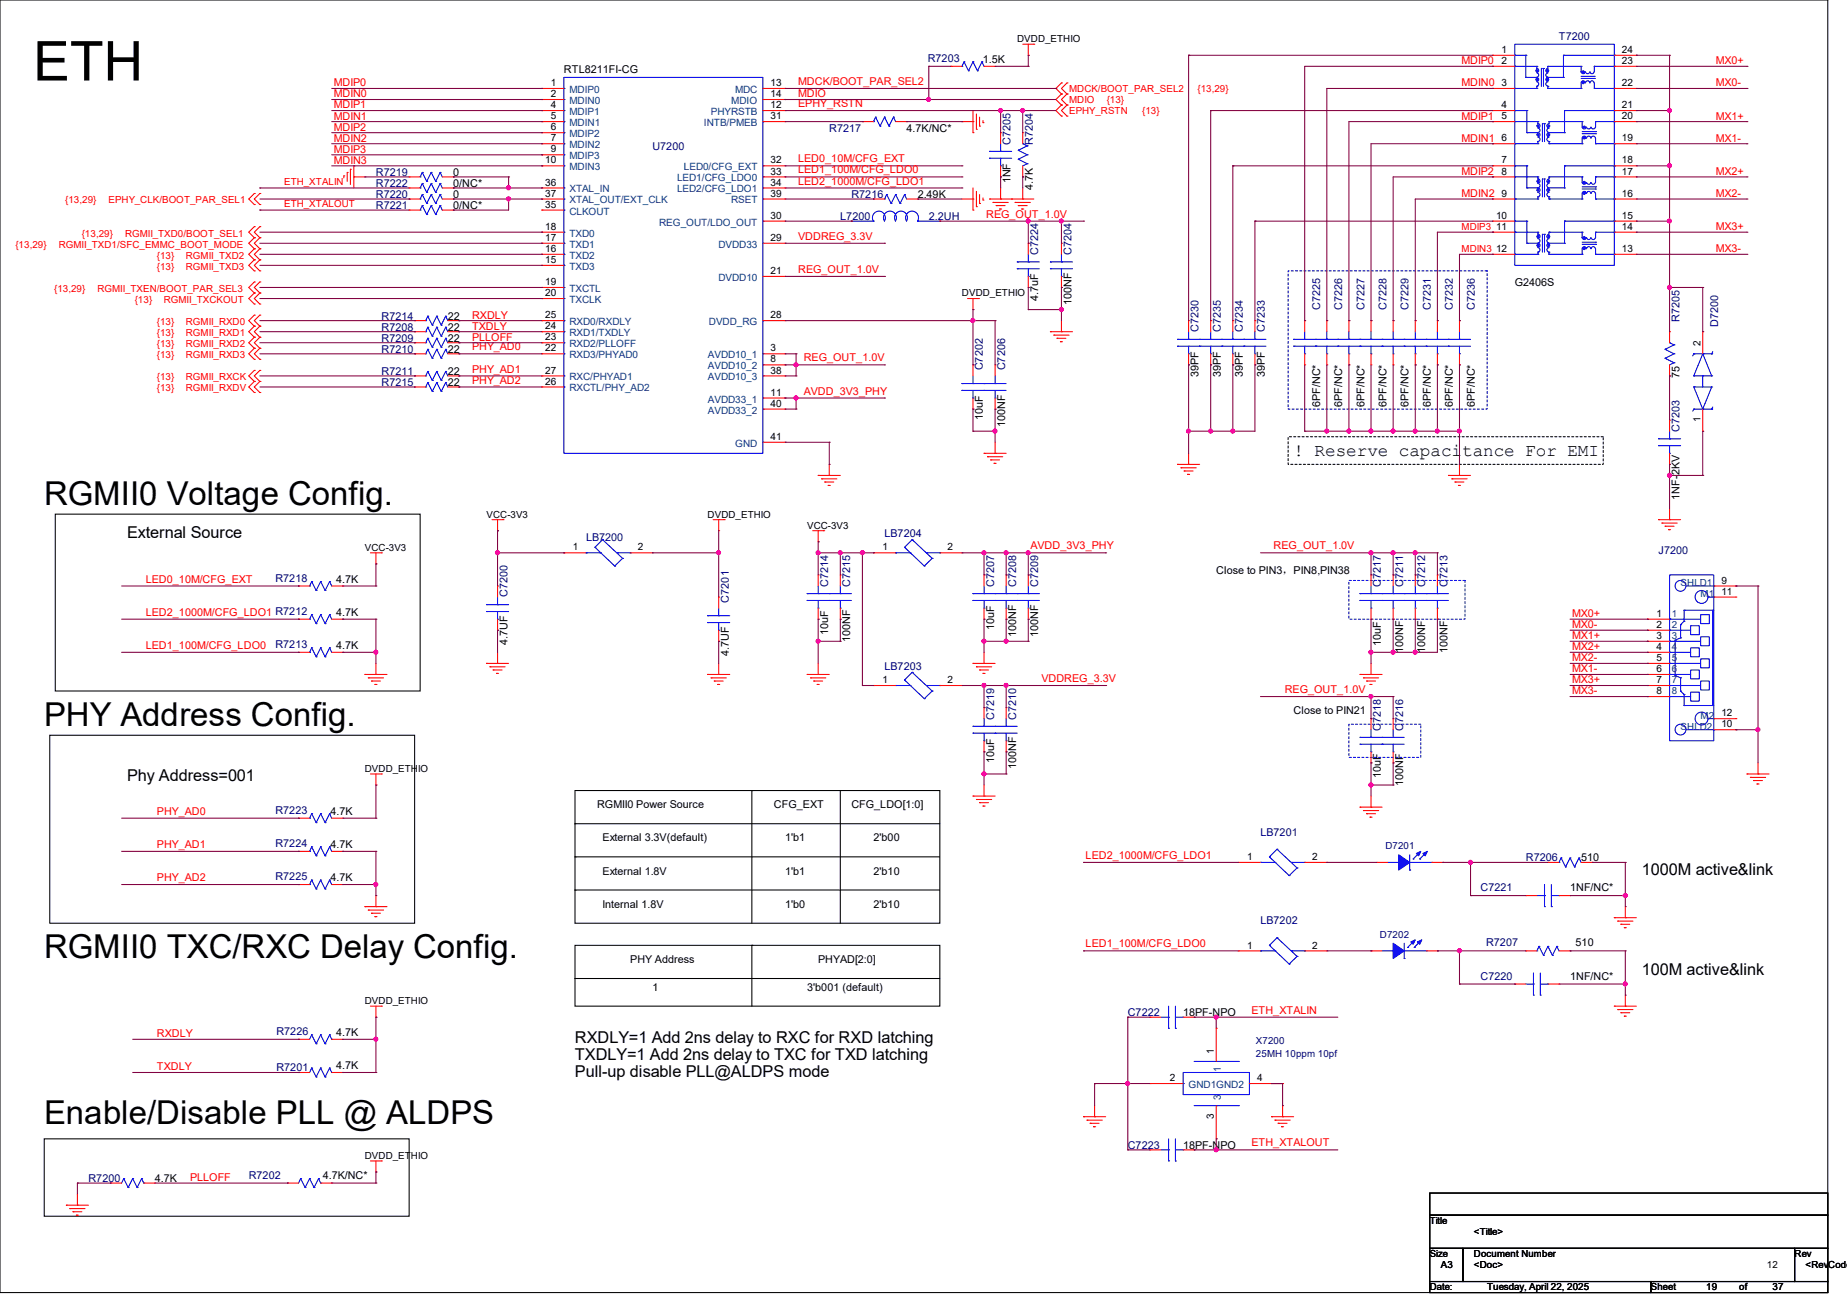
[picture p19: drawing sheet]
<svg xmlns="http://www.w3.org/2000/svg" width="297mm" height="210mm" viewBox="0 0 297 210" stroke-linecap="round" stroke-linejoin="round" font-family="sans-serif">
<defs><g id="words">
<text font-size="8.8" x="5.3" y="13">ETH</text>
<g font-size="5.3">
<text x="7.1" y="81.2">RGMII0 Voltage Config.</text>
<text x="7.1" y="116.8">PHY Address Config.</text>
<text x="7.1" y="154.1">RGMII0 TXC/RXC Delay Config.</text>
<text x="7.1" y="180.8">Enable/Disable PLL @ ALDPS</text>
</g>
<text font-size="2.8" x="208" y="73.4">! Reserve capacitance For EMI</text>
<g font-size="2.6">
<text x="20.4" y="86.5">External Source</text>
<text x="20.4" y="125.6">Phy Address=001</text>
<text x="264" y="140.7">1000M active&amp;link</text>
<text x="264" y="156.7">100M active&amp;link</text>
<text x="92.5" y="167.7">RXDLY=1 Add 2ns delay to RXC for RXD latching</text>
<text x="92.5" y="170.4">TXDLY=1 Add 2ns delay to TXC for TXD latching</text>
<text x="92.5" y="173.1">Pull-up disable PLL@ALDPS mode</text>
</g>
<g font-size="1.7">
<text x="90.7" y="11.7">RTL8211FI-CG</text>
<text x="158.1" y="10.2">1.5K</text>
<text x="145.8" y="21.2">4.7K/NC*</text>
<text x="72.9" y="28.3">0</text>
<text x="162.5" y="29.5" transform="rotate(-90 162.5 29.5)">1NF</text>
<text x="72.9" y="33.6">0/NC*</text>
<text x="72.9" y="30.1">0/NC*</text>
<text x="72.9" y="31.8">0</text>
<text x="147.6" y="31.8">2.49K</text>
<text x="166.1" y="30.6" transform="rotate(-90 166.1 30.6)">4.7K</text>
<text x="243.6" y="46.1">G2406S</text>
<text x="72" y="51.4">22</text>
<text x="72" y="53.2">22</text>
<text x="167" y="48.3" transform="rotate(-90 167 48.3)">4.7uF</text>
<text x="172.3" y="49.1" transform="rotate(-90 172.3 49.1)">100NF</text>
<text x="72" y="54.9">22</text>
<text x="72" y="56.7">22</text>
<text x="72" y="60.3">22</text>
<text x="72" y="62.1">22</text>
<text x="192.7" y="60.6" transform="rotate(-90 192.7 60.6)">39PF</text>
<text x="196.3" y="60.6" transform="rotate(-90 196.3 60.6)">39PF</text>
<text x="199.9" y="60.6" transform="rotate(-90 199.9 60.6)">39PF</text>
<text x="203.4" y="60.6" transform="rotate(-90 203.4 60.6)">39PF</text>
<text x="212.3" y="65.4" transform="rotate(-90 212.3 65.4)">6PF/NC*</text>
<text x="215.9" y="65.4" transform="rotate(-90 215.9 65.4)">6PF/NC*</text>
<text x="219.4" y="65.4" transform="rotate(-90 219.4 65.4)">6PF/NC*</text>
<text x="223" y="65.4" transform="rotate(-90 223 65.4)">6PF/NC*</text>
<text x="226.5" y="65.4" transform="rotate(-90 226.5 65.4)">6PF/NC*</text>
<text x="230.1" y="65.4" transform="rotate(-90 230.1 65.4)">6PF/NC*</text>
<text x="233.6" y="65.4" transform="rotate(-90 233.6 65.4)">6PF/NC*</text>
<text x="237.2" y="65.4" transform="rotate(-90 237.2 65.4)">6PF/NC*</text>
<text x="270.1" y="60.8" transform="rotate(-90 270.1 60.8)">75</text>
<text x="158.1" y="67.6" transform="rotate(-90 158.1 67.6)">10uF</text>
<text x="161.6" y="68.6" transform="rotate(-90 161.6 68.6)">100NF</text>
<text x="270.1" y="80.3" transform="rotate(-90 270.1 80.3)">1NF-2KV</text>
<text x="54.1" y="93.7">4.7K</text>
<text x="195.6" y="92.3">Close to PIN3，PIN8,PIN38</text>
<text x="54.1" y="99.1">4.7K</text>
<text x="159.8" y="101.3" transform="rotate(-90 159.8 101.3)">10uF</text>
<text x="54.1" y="104.4">4.7K</text>
<text x="81.6" y="103.7" transform="rotate(-90 81.6 103.7)">4.7UF</text>
<text x="117.2" y="105.5" transform="rotate(-90 117.2 105.5)">4.7UF</text>
<text x="133.2" y="102.1" transform="rotate(-90 133.2 102.1)">10uF</text>
<text x="136.7" y="103.3" transform="rotate(-90 136.7 103.3)">100NF</text>
<text x="163.4" y="102.4" transform="rotate(-90 163.4 102.4)">100NF</text>
<text x="167" y="102.4" transform="rotate(-90 167 102.4)">100NF</text>
<text x="222.1" y="103.8" transform="rotate(-90 222.1 103.8)">10uF</text>
<text x="225.6" y="105.1" transform="rotate(-90 225.6 105.1)">100NF</text>
<text x="229.2" y="105.1" transform="rotate(-90 229.2 105.1)">100NF</text>
<text x="232.7" y="105.1" transform="rotate(-90 232.7 105.1)">100NF</text>
<text x="208" y="114.9">Close to PIN21</text>
<text x="159.8" y="122.7" transform="rotate(-90 159.8 122.7)">10uF</text>
<text x="163.4" y="123.7" transform="rotate(-90 163.4 123.7)">100NF</text>
<text x="222.1" y="125.2" transform="rotate(-90 222.1 125.2)">10uF</text>
<text x="53.2" y="131.1">4.7K</text>
<text x="96" y="130">RGMII0 Power Source</text>
<text x="124.5" y="130">CFG_EXT</text>
<text x="136.9" y="130">CFG_LDO[1:0]</text>
<text x="225.6" y="126.4" transform="rotate(-90 225.6 126.4)">100NF</text>
<text x="53.2" y="136.4">4.7K</text>
<text x="96.9" y="135.3">External 3.3V(default)</text>
<text x="126.2" y="135.3">1'b1</text>
<text x="140.5" y="135.3">2'b00</text>
<text x="53.2" y="141.7">4.7K</text>
<text x="96.9" y="140.6">External 1.8V</text>
<text x="126.2" y="140.6">1'b1</text>
<text x="140.5" y="140.6">2'b10</text>
<text x="252.5" y="143.3">1NF/NC*</text>
<text x="254.3" y="138.5">510</text>
<text x="96.9" y="146">Internal 1.8V</text>
<text x="126.2" y="146">1'b0</text>
<text x="140.5" y="146">2'b10</text>
<text x="101.3" y="154.9">PHY Address</text>
<text x="131.6" y="154.9">PHYAD[2:0]</text>
<text x="253.4" y="152.2">510</text>
<text x="104.9" y="159.3">1</text>
<text x="129.8" y="159.3">3'b001 (default)</text>
<text x="252.5" y="157.5">1NF/NC*</text>
<text x="54.1" y="166.6">4.7K</text>
<text x="190.2" y="163.4">18PF-NPO</text>
<text x="54.1" y="172">4.7K</text>
<text x="190.2" y="184.7">18PF-NPO</text>
<text x="24.9" y="190.1">4.7K</text>
<text x="51.9" y="189.5">4.7K/NC*</text>
</g>
<g font-size="1.7" fill="#000080">
<text x="149.2" y="9.9">R7203</text>
<text x="250.7" y="6.4">T7200</text>
<text x="133.3" y="21.2">R7217</text>
<text x="162.5" y="23.3" transform="rotate(-90 162.5 23.3)">C7205</text>
<text x="166.1" y="23.3" transform="rotate(-90 166.1 23.3)">R7204</text>
<text x="60.5" y="28.3">R7219</text>
<text x="104.9" y="24.2">U7200</text>
<text x="60.5" y="33.6">R7221</text>
<text x="60.5" y="30.1">R7222</text>
<text x="60.5" y="31.8">R7220</text>
<text x="135.1" y="35.4">L7200</text>
<text x="136.9" y="31.8">R7216</text>
<text x="149.4" y="35.4">2.2UH</text>
<text x="167" y="41.1" transform="rotate(-90 167 41.1)">C7224</text>
<text x="172.3" y="41.1" transform="rotate(-90 172.3 41.1)">C7204</text>
<text x="61.3" y="51.4">R7214</text>
<text x="61.3" y="53.2">R7208</text>
<text x="192.7" y="53.3" transform="rotate(-90 192.7 53.3)">C7230</text>
<text x="196.3" y="53.3" transform="rotate(-90 196.3 53.3)">C7235</text>
<text x="199.9" y="53.3" transform="rotate(-90 199.9 53.3)">C7234</text>
<text x="203.4" y="53.3" transform="rotate(-90 203.4 53.3)">C7233</text>
<text x="212.3" y="49.8" transform="rotate(-90 212.3 49.8)">C7225</text>
<text x="215.9" y="49.8" transform="rotate(-90 215.9 49.8)">C7226</text>
<text x="219.4" y="49.8" transform="rotate(-90 219.4 49.8)">C7227</text>
<text x="223" y="49.8" transform="rotate(-90 223 49.8)">C7228</text>
<text x="226.5" y="49.8" transform="rotate(-90 226.5 49.8)">C7229</text>
<text x="230.1" y="49.8" transform="rotate(-90 230.1 49.8)">C7231</text>
<text x="233.6" y="49.8" transform="rotate(-90 233.6 49.8)">C7232</text>
<text x="237.2" y="49.8" transform="rotate(-90 237.2 49.8)">C7236</text>
<text x="270.1" y="51.7" transform="rotate(-90 270.1 51.7)">R7205</text>
<text x="276.3" y="52.6" transform="rotate(-90 276.3 52.6)">D7200</text>
<text x="61.3" y="54.9">R7209</text>
<text x="61.3" y="56.7">R7210</text>
<text x="158.1" y="59.6" transform="rotate(-90 158.1 59.6)">C7202</text>
<text x="161.6" y="59.6" transform="rotate(-90 161.6 59.6)">C7206</text>
<text x="61.3" y="60.3">R7211</text>
<text x="61.3" y="62.1">R7215</text>
<text x="270.1" y="69.5" transform="rotate(-90 270.1 69.5)">C7203</text>
<text x="94.2" y="87">LB7200</text>
<text x="142.2" y="86.4">LB7204</text>
<text x="266.7" y="89.1">J7200</text>
<text x="44.3" y="93.5">R7218</text>
<text x="133.2" y="94.4" transform="rotate(-90 133.2 94.4)">C7214</text>
<text x="136.7" y="94.4" transform="rotate(-90 136.7 94.4)">C7215</text>
<text x="159.8" y="94.4" transform="rotate(-90 159.8 94.4)">C7207</text>
<text x="163.4" y="94.4" transform="rotate(-90 163.4 94.4)">C7208</text>
<text x="167" y="94.4" transform="rotate(-90 167 94.4)">C7209</text>
<text x="222.1" y="94.4" transform="rotate(-90 222.1 94.4)">C7217</text>
<text x="225.6" y="94.4" transform="rotate(-90 225.6 94.4)">C7211</text>
<text x="229.2" y="94.4" transform="rotate(-90 229.2 94.4)">C7212</text>
<text x="232.7" y="94.4" transform="rotate(-90 232.7 94.4)">C7213</text>
<text x="81.6" y="96" transform="rotate(-90 81.6 96)">C7200</text>
<text x="117.2" y="96.9" transform="rotate(-90 117.2 96.9)">C7201</text>
<text x="44.3" y="104.2">R7213</text>
<text x="142.2" y="107.7">LB7203</text>
<text x="159.8" y="115.7" transform="rotate(-90 159.8 115.7)">C7219</text>
<text x="163.4" y="115.7" transform="rotate(-90 163.4 115.7)">C7210</text>
<text x="222.1" y="117.5" transform="rotate(-90 222.1 117.5)">C7218</text>
<text x="225.6" y="117.5" transform="rotate(-90 225.6 117.5)">C7216</text>
<text x="44.3" y="130.9">R7223</text>
<text x="44.3" y="136.2">R7224</text>
<text x="202.7" y="134.4">LB7201</text>
<text x="44.3" y="141.5">R7225</text>
<text x="238.1" y="143.3">C7221</text>
<text x="245.4" y="138.5">R7206</text>
<text x="202.7" y="148.6">LB7202</text>
<text x="239" y="152.2">R7207</text>
<text x="238.1" y="157.5">C7220</text>
<text x="44.4" y="166.4">R7226</text>
<text x="181.4" y="163.4">C7222</text>
<text x="44.4" y="172.3">R7201</text>
<text x="181.4" y="184.7">C7223</text>
<text x="14.2" y="190.1">R7200</text>
<text x="40" y="189.5">R7202</text>
</g>
<g font-size="1.7" fill="#f00">
<text x="235" y="10.3">MDIP0</text>
<text x="275.9" y="10.3">MX0+</text>
<text x="53.7" y="15.7">MDIN0</text>
<text x="53.7" y="13.9">MDIP0</text>
<text x="53.7" y="17.4">MDIP1</text>
<text x="128.4" y="17.2">EPHY_RSTN</text>
<text x="128.4" y="13.7">MDCK/BOOT_PAR_SEL2</text>
<text x="128.4" y="15.7">MDIO</text>
<text x="235" y="13.9">MDIN0</text>
<text x="275.9" y="13.9">MX0-</text>
<text x="53.7" y="19.2">MDIN1</text>
<text x="53.7" y="22.8">MDIN2</text>
<text x="53.7" y="21">MDIP2</text>
<text x="235" y="22.8">MDIN1</text>
<text x="235" y="19.2">MDIP1</text>
<text x="275.9" y="19.2">MX1+</text>
<text x="275.9" y="22.8">MX1-</text>
<text x="53.7" y="26.3">MDIN3</text>
<text x="53.7" y="24.6">MDIP3</text>
<text x="128.4" y="26.1">LED0_10M/CFG_EXT</text>
<text x="128.4" y="27.9">LED1_100M/CFG_LDO0</text>
<text x="128.4" y="29.7">LED2_1000M/CFG_LDO1</text>
<text x="235" y="28.1">MDIP2</text>
<text x="275.9" y="28.1">MX2+</text>
<text x="158.6" y="35">REG_OUT_1.0V</text>
<text x="235" y="31.7">MDIN2</text>
<text x="275.9" y="31.7">MX2-</text>
<text x="128.4" y="38.6">VDDREG_3.3V</text>
<text x="275.9" y="37">MX3+</text>
<text x="275.9" y="40.6">MX3-</text>
<text x="128.4" y="43.9">REG_OUT_1.0V</text>
<text x="75.9" y="51.2">RXDLY</text>
<text x="75.9" y="53">TXDLY</text>
<text x="75.9" y="56.3">PHY_AD0</text>
<text x="75.9" y="59.9">PHY_AD1</text>
<text x="75.9" y="54.8">PLLOFF</text>
<text x="129.2" y="58.1">REG_OUT_1.0V</text>
<text x="75.9" y="61.7">PHY_AD2</text>
<text x="129.2" y="63.5">AVDD_3V3_PHY</text>
<text x="165.7" y="88.3">AVDD_3V3_PHY</text>
<text x="204.8" y="88.3">REG_OUT_1.0V</text>
<text x="23.5" y="93.7">LED0_10M/CFG_EXT</text>
<text x="23.5" y="99">LED2_1000M/CFG_LDO1 R7212</text>
<text x="252.8" y="99.2">MX0+</text>
<text x="252.8" y="101">MX0-</text>
<text x="23.5" y="104.4">LED1_100M/CFG_LDO0</text>
<text x="252.8" y="102.8">MX1+</text>
<text x="252.8" y="104.6">MX2+</text>
<text x="252.8" y="106.3">MX2-</text>
<text x="167.5" y="109.7">VDDREG_3.3V</text>
<text x="206.6" y="111.5">REG_OUT_1.0V</text>
<text x="252.8" y="108.1">MX1-</text>
<text x="252.8" y="109.9">MX3+</text>
<text x="252.8" y="111.7">MX3-</text>
<text x="25.2" y="131">PHY_AD0</text>
<text x="25.2" y="136.4">PHY_AD1</text>
<text x="25.2" y="141.7">PHY_AD2</text>
<text x="174.6" y="138.1">LED2_1000M/CFG_LDO1</text>
<text x="174.6" y="152.4">LED1_100M/CFG_LDO0</text>
<text x="25.2" y="166.8">RXDLY</text>
<text x="201.3" y="163">ETH_XTALIN</text>
<text x="25.2" y="172.1">TXDLY</text>
<text x="201.3" y="184.4">ETH_XTALOUT</text>
<text x="30.6" y="189.9">PLLOFF</text>
</g>
<g font-size="1.6">
<text x="163.6" y="6.8">DVDD_ETHIO</text>
<text x="241.5" y="8.5">1</text>
<text x="241.5" y="10.3">2</text>
<text x="260.8" y="10.3">23</text>
<text x="260.8" y="8.5">24</text>
<text x="88.6" y="13.8">1</text>
<text x="88.6" y="15.6">2</text>
<text x="88.6" y="17.4">4</text>
<text x="123.9" y="17.4">12</text>
<text x="123.9" y="15.6">14</text>
<text x="123.9" y="13.8">13</text>
<text x="241.5" y="13.8">3</text>
<text x="241.5" y="17.4">4</text>
<text x="260.8" y="17.4">21</text>
<text x="260.8" y="13.8">22</text>
<text x="88.6" y="19.2">5</text>
<text x="88.6" y="21">6</text>
<text x="88.6" y="22.7">7</text>
<text x="123.9" y="19.2">31</text>
<text x="241.5" y="19.2">5</text>
<text x="241.5" y="22.7">6</text>
<text x="260.8" y="22.7">19</text>
<text x="260.8" y="19.2">20</text>
<text x="87.7" y="26.3">10</text>
<text x="87.7" y="29.8">36</text>
<text x="88.6" y="24.5">9</text>
<text x="123.9" y="26.3">32</text>
<text x="123.9" y="28.1">33</text>
<text x="123.9" y="29.8">34</text>
<text x="241.5" y="26.3">7</text>
<text x="241.5" y="28.1">8</text>
<text x="260.8" y="28.1">17</text>
<text x="260.8" y="26.3">18</text>
<text x="87.7" y="33.4">35</text>
<text x="87.7" y="31.6">37</text>
<text x="123.9" y="31.6">39</text>
<text x="123.9" y="35.2">30</text>
<text x="240.6" y="35.2">10</text>
<text x="241.5" y="31.6">9</text>
<text x="260.8" y="35.2">15</text>
<text x="260.8" y="31.6">16</text>
<text x="87.7" y="40.5">16</text>
<text x="87.7" y="38.7">17</text>
<text x="87.7" y="37">18</text>
<text x="123.9" y="38.7">29</text>
<text x="240.6" y="37">11</text>
<text x="240.6" y="40.5">12</text>
<text x="260.8" y="40.5">13</text>
<text x="260.8" y="37">14</text>
<text x="87.7" y="42.3">15</text>
<text x="87.7" y="45.8">19</text>
<text x="87.7" y="47.6">20</text>
<text x="123.9" y="44.1">21</text>
<text x="154.7" y="47.7">DVDD_ETHIO</text>
<text x="87.7" y="53">24</text>
<text x="87.7" y="51.2">25</text>
<text x="123.9" y="51.2">28</text>
<text x="87.7" y="56.5">22</text>
<text x="87.7" y="54.7">23</text>
<text x="123.9" y="56.5">3</text>
<text x="123.9" y="58.3">8</text>
<text x="273.4" y="55.7" transform="rotate(-90 273.4 55.7)">2</text>
<text x="87.7" y="61.8">26</text>
<text x="87.7" y="60.1">27</text>
<text x="123.9" y="63.6">11</text>
<text x="123.9" y="60.1">38</text>
<text x="123.9" y="65.4">40</text>
<text x="123.9" y="70.7">41</text>
<text x="273.4" y="67.9" transform="rotate(-90 273.4 67.9)">1</text>
<text x="78.2" y="83.2">VCC-3V3</text>
<text x="113.8" y="83.2">DVDD_ETHIO</text>
<text x="58.7" y="88.6">VCC-3V3</text>
<text x="92.1" y="88.5">1</text>
<text x="102.6" y="88.5">2</text>
<text x="129.8" y="85">VCC-3V3</text>
<text x="141.9" y="88.5">1</text>
<text x="152.4" y="88.5">2</text>
<text x="276.8" y="93.9">9</text>
<text x="276.8" y="95.6">11</text>
<text x="266.4" y="99.2">1</text>
<text x="266.4" y="101">2</text>
<text x="266.4" y="102.7">3</text>
<text x="266.4" y="104.5">4</text>
<text x="266.4" y="106.3">5</text>
<text x="141.9" y="109.9">1</text>
<text x="152.4" y="109.9">2</text>
<text x="266.4" y="108.1">6</text>
<text x="266.4" y="109.9">7</text>
<text x="266.4" y="111.6">8</text>
<text x="276.8" y="117">10</text>
<text x="276.8" y="115.2">12</text>
<text x="58.7" y="124.1">DVDD_ETHIO</text>
<text x="200.6" y="138.3">1</text>
<text x="211" y="138.3">2</text>
<text x="200.6" y="152.5">1</text>
<text x="211" y="152.5">2</text>
<text x="58.7" y="161.5">DVDD_ETHIO</text>
<text x="188.1" y="173.9">2</text>
<text x="195.2" y="169.5" transform="rotate(-90 195.2 169.5)">1</text>
<text x="202.1" y="173.9">4</text>
<text x="195.2" y="179.9" transform="rotate(-90 195.2 179.9)">3</text>
<text x="58.7" y="186.4">DVDD_ETHIO</text>
<text x="229.9" y="196.8">Title</text>
<text x="229.9" y="202.2">Size</text>
<text x="231.7" y="204">A3</text>
<text x="237" y="202.2">Document Number</text>
<text x="237" y="204">&lt;Doc&gt;</text>
<text x="237" y="198.6">&lt;Title&gt;</text>
<text x="284.1" y="204">12</text>
<text x="288.6" y="202.2">Rev</text>
<text x="290.4" y="204">&lt;RevCode&gt;</text>
<text x="229.9" y="207.5">Date:</text>
<text x="239.1" y="207.5">Tuesday, April 22, 2025</text>
<text x="265.5" y="207.5">Sheet</text>
<text x="274.4" y="207.5">19</text>
<text x="279.7" y="207.5">of</text>
<text x="285" y="207.5">37</text>
</g>
<g font-size="1.6" fill="#004080">
<text x="91.6" y="14.9">MDIP0</text>
<text x="91.6" y="16.7">MDIN0</text>
<text x="117.6" y="16.7">MDIO</text>
<text x="118.2" y="14.9">MDC</text>
<text x="91.6" y="18.5">MDIP1</text>
<text x="91.6" y="20.3">MDIN1</text>
<text x="91.6" y="22.1">MDIP2</text>
<text x="91.6" y="23.8">MDIN2</text>
<text x="113.2" y="20.3">INTB/PMEB</text>
<text x="114.3" y="18.5">PHYRSTB</text>
<text x="91.6" y="25.6">MDIP3</text>
<text x="91.6" y="27.4">MDIN3</text>
<text x="108.9" y="29.2">LED1/CFG_LDO0</text>
<text x="110" y="27.4">LED0/CFG_EXT</text>
<text x="91.6" y="34.5">CLKOUT</text>
<text x="91.6" y="30.9">XTAL_IN</text>
<text x="91.6" y="32.7">XTAL_OUT/EXT_CLK</text>
<text x="108.9" y="30.9">LED2/CFG_LDO1</text>
<text x="117.6" y="32.7">RSET</text>
<text x="91.6" y="41.6">TXD2</text>
<text x="91.6" y="39.8">TXD1</text>
<text x="91.6" y="38.1">TXD0</text>
<text x="106" y="36.3">REG_OUT/LDO_OUT</text>
<text x="115.5" y="39.8">DVDD33</text>
<text x="91.6" y="43.4">TXD3</text>
<text x="91.6" y="46.9">TXCTL</text>
<text x="115.5" y="45.2">DVDD10</text>
<text x="91.6" y="48.7">TXCLK</text>
<text x="91.6" y="52.3">RXD0/RXDLY</text>
<text x="114" y="52.3">DVDD_RG</text>
<text x="91.6" y="57.6">RXD3/PHYAD0</text>
<text x="91.6" y="55.8">RXD2/PLLOFF</text>
<text x="91.6" y="54.1">RXD1/TXDLY</text>
<text x="113.8" y="57.6">AVDD10_1</text>
<text x="113.8" y="59.4">AVDD10_2</text>
<text x="91.6" y="62.9">RXCTL/PHY_AD2</text>
<text x="91.6" y="61.2">RXC/PHYAD1</text>
<text x="113.8" y="64.7">AVDD33_1</text>
<text x="113.8" y="61.2">AVDD10_3</text>
<text x="113.8" y="66.5">AVDD33_2</text>
<text x="118.2" y="71.8">GND</text>
<text x="270.3" y="94.2">SHLD1</text>
<text x="268.8" y="99.2">1</text>
<text x="268.8" y="101">2</text>
<text x="273.5" y="96">M1</text>
<text x="268.8" y="102.8">3</text>
<text x="268.8" y="104.6">4</text>
<text x="268.8" y="106.3">5</text>
<text x="268.8" y="108.1">6</text>
<text x="268.8" y="109.9">7</text>
<text x="268.8" y="111.7">8</text>
<text x="270.3" y="117.3">SHLD2</text>
<text x="273.5" y="115.6">M2</text>
<text x="196.3" y="172.5" transform="rotate(-90 196.3 172.5)">1</text>
<text x="191.1" y="175">GND1GND2</text>
<text x="196.3" y="176.9" transform="rotate(-90 196.3 176.9)">3</text>
</g>
<g font-size="1.6" fill="#f00">
<text x="171.9" y="14.8">MDCK/BOOT_PAR_SEL2</text>
<text x="171.9" y="16.6">MDIO</text>
<text x="178" y="16.6">{13}</text>
<text x="192.6" y="14.8">{13,29}</text>
<text x="171.9" y="18.3">EPHY_RSTN</text>
<text x="183.7" y="18.3">{13}</text>
<text x="45.7" y="29.7">ETH_XTALIN</text>
<text x="10.5" y="32.7">{13,29}</text>
<text x="17.4" y="32.7">EPHY_CLK/BOOT_PAR_SEL1</text>
<text x="45.7" y="33.2">ETH_XTALOUT</text>
<text x="2.5" y="39.8">{13,29}</text>
<text x="9.4" y="39.8">RGMII_TXD1/SFC_EMMC_BOOT_MODE</text>
<text x="13.2" y="38.1">{13,29}</text>
<text x="20.1" y="38.1">RGMII_TXD0/BOOT_SEL1</text>
<text x="25.2" y="41.6">{13}</text>
<text x="29.9" y="41.6">RGMII_TXD2</text>
<text x="235" y="40.6">MDIN3</text>
<text x="235" y="37">MDIP3</text>
<text x="8.7" y="46.9">{13,29}</text>
<text x="15.7" y="46.9">RGMII_TXEN/BOOT_PAR_SEL3</text>
<text x="25.2" y="43.4">{13}</text>
<text x="29.9" y="43.4">RGMII_TXD3</text>
<text x="21.7" y="48.7">{13}</text>
<text x="25.2" y="52.3">{13}</text>
<text x="26.3" y="48.7">RGMII_TXCKOUT</text>
<text x="29.9" y="52.3">RGMII_RXD0</text>
<text x="25.2" y="54.1">{13}</text>
<text x="25.2" y="55.8">{13}</text>
<text x="25.2" y="57.6">{13}</text>
<text x="29.9" y="54.1">RGMII_RXD1</text>
<text x="29.9" y="55.8">RGMII_RXD2</text>
<text x="29.9" y="57.6">RGMII_RXD3</text>
<text x="25.2" y="61.2">{13}</text>
<text x="25.2" y="62.9">{13}</text>
<text x="29.9" y="61.2">RGMII_RXCK</text>
<text x="29.9" y="62.9">RGMII_RXDV</text>
</g>
<g font-size="1.6" fill="#000080">
<text x="222.8" y="136.6">D7201</text>
<text x="221.9" y="150.8">D7202</text>
<text x="202" y="167.9">X7200</text>
<text x="202" y="170">25MH 10ppm 10pf</text>
</g>
</g></defs>
<g fill="none" stroke="#000" stroke-width=".17">
<path d="M0 0h293.9v207.9h-293.9zM8.9 82.7h58.7v28.4h-58.7zM8 118.2h58.7v30.3h-58.7zM92.5 137.8h.1M92.5 132.5h.1M92.5 127.1h58.6v21.4h-58.6zM92.5 137.8h58.6M92.5 132.5h58.6M120.9 127.1h.1M120.9 127.1v21.4M135.1 127.1h.1M135.1 127.1v21.4"/>
<path d="M92.5 143.1h.1M92.5 157.4h.1M92.5 152h58.6v9.8h-58.6zM92.5 143.1h58.6M92.5 157.4h58.6M120.9 152h.1M120.9 152v9.8M7.1 183.1h58.7v12.5h-58.7zM229.9 191.9h64v3.5h-64zM229.9 195.4h64v5.3h-64zM229.9 200.7h5.3v5.4h-5.3zM229.9 206.1h35.6v1.8h-35.6z"/>
<path d="M235.2 200.7h53.4v5.4h-53.4zM265.5 206.1h28.4v1.8h-28.4zM288.6 200.7h5.3v5.4h-5.3z"/>
</g>
<path d="M207.1 43.6h32v22.2h-32zM216.9 93.3h18.7v6.3h-18.7zM216.9 116.5h11.6v5.3h-11.6z" fill="none" stroke="#00f" stroke-width=".17" stroke-dasharray=".3"/>
<path d="M207.1 70.2h50.7v4.5h-50.7z" fill="none" stroke="#000" stroke-width=".17" stroke-dasharray=".3 .3"/>
<g fill="none" stroke="#f00" stroke-width=".17">
<path d="M87.1 14.2h.1M87.1 16h.1M87.1 17.8h.1M87.1 19.6h.1M87.1 19.6h3.6M87.1 14.2h3.6M87.1 16h3.6M87.1 17.8h3.6M122.7 19.6h3.5M122.7 14.2h3.5M122.7 16h3.5M122.7 17.8h3.5"/>
<path d="M126.2 17.8h.1M126.2 14.2h.1M126.2 16h.1M126.2 19.6h.1M138.7 19.6h.1M138.7 19.6h1.8M144 19.6h1.8M145.8 19.6h.1M152.9 10.7h.1M152.9 10.7h1.8M154.7 19.6h1.8M156.5 19.6h.1"/>
<path d="M156.5 17.8v3.5M157 18.3v2.5M157.5 18.8v1.5M158.1 19.7h.1M158.1 19.4v.3M158.2 10.7h1.8M160 10.7h.1M164.5 7.1h1.7M165.4 8.9h.1M165.4 7.1v1.8M166.2 7.1h.1M170.7 13.3h.1"/>
<path d="M170.7 15.1h.1M170.7 16.9h.1M170.7 18.7h.1M170.7 13.3l-.9 .9 .9 .9M170.7 15.1l-.9 .9 .9 .9M170.7 16.9l-.9 .9 .9 .9M171.6 15.1h.1M171.6 13.3h.1M171.6 16.9h.1M171.6 18.7h.1M171.6 13.3l-.9 .9 .9 .9M171.6 15.1l-.9 .9 .9 .9"/>
<path d="M171.6 16.9l-.9 .9 .9 .9M240 19.6h3.6M240 14.2h3.6M240 17.8h3.6M240 8.9h3.6M240 10.7h3.6M240 8.9h.1M240 10.7h.1M240 14.2h.1M240 17.8h.1M240 19.6h.1M259.6 19.6h3.5"/>
<path d="M259.6 14.2h3.5M259.6 17.8h3.5M259.6 8.9h3.5M259.6 10.7h3.5M263.1 19.6h.1M263.1 17.8h.1M263.1 14.2h.1M263.1 10.7h.1M263.1 8.9h.1M40.9 31.1l-.9 .9 .9 .9M40.9 36.4l-.9 .9 .9 .9M40.9 38.2l-.9 .9 .9 .9"/>
<path d="M40.9 31.1h.1M40.9 32.9h.1M40.9 36.4h.1M40.9 38.2h.1M41.8 31.1l-.9 .9 .9 .9M41.8 36.4l-.9 .9 .9 .9M41.8 38.2l-.9 .9 .9 .9M41.8 31.1h.1M41.8 32.9h.1M41.8 36.4h.1M41.8 38.2h.1M55.3 28.3h.1"/>
<path d="M55.3 28.3v.3M55.8 27.7h.1M55.8 27.7v1.5M56.3 27.2h.1M56.3 27.2v2.5M56.9 28.4h1.8M56.9 26.7h.1M56.9 28.4h.1M56.9 26.7v3.5M65.8 33.8h.1M65.8 28.4h.1M65.8 30.2h.1"/>
<path d="M65.8 32h.1M65.8 32h1.8M65.8 28.4h1.8M65.8 33.8h1.8M65.8 30.2h1.8M71.1 32h1.8M71.1 28.4h1.8M71.1 33.8h1.8M71.1 30.2h1.8M72.9 33.8h.1M72.9 28.4h.1M72.9 30.2h.1"/>
<path d="M72.9 32h.1M87.1 21.3h.1M87.1 23.1h.1M87.1 24.9h.1M87.1 26.7h.1M87.1 39.1h.1M87.1 37.3h.1M87.1 33.8h.1M87.1 30.2h.1M87.1 32h.1M87.1 32h3.6M87.1 33.8h3.6"/>
<path d="M87.1 30.2h3.6M87.1 21.3h3.6M87.1 23.1h3.6M87.1 24.9h3.6M87.1 26.7h3.6M87.1 39.1h3.6M87.1 37.3h3.6M122.7 32h3.5M122.7 28.4h3.5M122.7 30.2h3.5M122.7 26.7h3.5M122.7 39.1h3.5"/>
<path d="M122.7 35.6h3.5M126.2 39.1h.1M126.2 35.6h.1M126.2 26.7h.1M126.2 28.4h.1M126.2 30.2h.1M126.2 32h.1M136.9 35.6h.1M140.5 32h1.7M140.5 32h.1M145.8 32h1.8M147.6 32h.1"/>
<path d="M151.1 35.6h.1M154.7 32h1.8M156.5 21.3h.1M156.5 33.8h.1M156.5 32h.1M156.5 30.2v3.6M157 20.8h.1M157 33.2h.1M157 30.8v2.4M157.5 20.3h.1M157.5 32.7h.1M157.5 31.3v1.4"/>
<path d="M158.1 32.2h.1M158.1 31.8v.4M159.1 32h7.1M159.1 32h.1M159.7 32.6h2.4M159.7 32.6h.1M160.2 33.1h1.4M160.2 33.1h.1M160.7 33.6h.4M160.7 33.6h.1M160.9 32h.1M160.9 21.3h.1"/>
<path d="M160.9 28.4h.1M160.9 21.3v1.8M160.9 26.7v1.7M160.9 30.2v1.8M162.7 32h.1M163.2 32.6h2.5M163.2 32.6h.1M163.7 33.1h1.5M163.7 33.1h.1M164.3 33.6h.3M164.3 33.6h.1M164.5 32h.1"/>
<path d="M164.5 21.3h.1M164.5 28.4h.1M164.5 21.3v1.8M164.5 26.7v1.7M164.5 30.2v1.8M165.4 39.1h.1M165.4 39.1v1.8M170.7 39.1h.1M170.7 39.1v1.8M240 32h3.6M240 28.4h3.6M240 23.1h3.6"/>
<path d="M240 26.7h3.6M240 37.3h3.6M240 35.6h3.6M240 23.1h.1M240 26.7h.1M240 28.4h.1M240 32h.1M240 35.6h.1M240 37.3h.1M259.6 32h3.5M259.6 28.4h3.5M259.6 23.1h3.5"/>
<path d="M259.6 26.7h3.5M259.6 37.3h3.5M259.6 35.6h3.5M263.1 37.3h.1M263.1 35.6h.1M263.1 32h.1M263.1 28.4h.1M263.1 26.7h.1M263.1 23.1h.1M40.9 40l-.9 .9 .9 .9M40.9 41.8l-.9 .9 .9 .9M40.9 45.3l-.9 .9 .9 .9"/>
<path d="M40.9 47.1l-.9 .9 .9 .9M40.9 50.7l-.9 .9 .9 .9M40.9 52.5l-.9 .8 .9 .9M40.9 54.2l-.9 .9 .9 .9M40.9 56l-.9 .9 .9 .9M40.9 59.6l-.9 .9 .9 .8M40.9 40h.1M40.9 41.8h.1M40.9 43.6h.1M40.9 45.3h.1M40.9 47.1h.1M40.9 48.9h.1"/>
<path d="M40.9 50.7h.1M40.9 52.5h.1M40.9 54.2h.1M40.9 56h.1M40.9 57.8h.1M40.9 59.6h.1M41.8 40l-.9 .9 .9 .9M41.8 41.8l-.9 .9 .9 .9M41.8 45.3l-.9 .9 .9 .9M41.8 47.1l-.9 .9 .9 .9M41.8 50.7l-.9 .9 .9 .9M41.8 52.5l-.9 .8 .9 .9"/>
<path d="M41.8 54.2l-.9 .9 .9 .9M41.8 56l-.9 .9 .9 .9M41.8 59.6l-.9 .9 .9 .8M41.8 40h.1M41.8 41.8h.1M41.8 43.6h.1M41.8 45.3h.1M41.8 47.1h.1M41.8 48.9h.1M41.8 50.7h.1M41.8 52.5h.1M41.8 54.2h.1"/>
<path d="M41.8 56h.1M41.8 57.8h.1M41.8 59.6h.1M66.7 55.1h.1M66.7 51.6h.1M66.7 53.3h.1M66.7 56.9h.1M66.7 53.3h1.8M66.7 55.1h1.8M66.7 51.6h1.8M66.7 56.9h1.8M72 53.3h1.8"/>
<path d="M72 55.1h1.8M72 51.6h1.8M72 56.9h1.8M73.8 55.1h.1M73.8 51.6h.1M73.8 53.3h.1M73.8 56.9h.1M87.1 42.7h.1M87.1 40.9h.1M87.1 46.2h.1M87.1 48h.1M87.1 56.9h.1"/>
<path d="M87.1 55.1h.1M87.1 53.3h.1M87.1 51.6h.1M87.1 53.3h3.6M87.1 48h3.6M87.1 55.1h3.6M87.1 51.6h3.6M87.1 56.9h3.6M87.1 42.7h3.6M87.1 40.9h3.6M87.1 46.2h3.6M122.7 51.6h3.5"/>
<path d="M122.7 56.9h3.5M122.7 58.7h3.5M122.7 44.4h3.5M126.2 56.9h.1M126.2 58.7h.1M126.2 44.4h.1M126.2 51.6h.1M155.6 48h1.8M156.5 49.8h.1M156.5 58.7h.1M156.5 48v1.8M156.5 58.7v1.8"/>
<path d="M157.4 48h.1M160 58.7h.1M160 58.7v1.8M165.4 46.2h.1M165.4 44.4v1.8M168.9 53.3h3.6M168.9 53.3h.1M169.5 53.9h.1M169.5 53.9h2.4M170 54.4h1.4M170 54.4h.1M170.5 54.9h.1"/>
<path d="M170.5 54.9h.4M170.7 53.3h.1M170.7 46.2h.1M170.7 44.4v1.8M170.7 51.6v1.7M191.1 51.6h.1M191.1 58.7h.1M191.1 51.6v1.7M191.1 56.9v1.8M194.7 51.6h.1M194.7 58.7h.1M194.7 51.6v1.7"/>
<path d="M194.7 56.9v1.8M198.2 51.6h.1M198.2 58.7h.1M198.2 51.6v1.7M198.2 56.9v1.8M201.8 51.6h.1M201.8 58.7h.1M201.8 51.6v1.7M201.8 56.9v1.8M209.8 51.6h.1M209.8 58.7h.1M209.8 51.6v1.7"/>
<path d="M209.8 56.9v1.8M213.4 51.6h.1M213.4 58.7h.1M213.4 51.6v1.7M213.4 56.9v1.8M216.9 51.6h.1M216.9 58.7h.1M216.9 51.6v1.7M216.9 56.9v1.8M220.5 51.6h.1M220.5 58.7h.1M220.5 51.6v1.7"/>
<path d="M220.5 56.9v1.8M224 51.6h.1M224 58.7h.1M224 51.6v1.7M224 56.9v1.8M227.6 51.6h.1M227.6 58.7h.1M227.6 51.6v1.7M227.6 56.9v1.8M231.1 51.6h.1M231.1 58.7h.1M231.1 51.6v1.7"/>
<path d="M231.1 56.9v1.8M234.7 51.6h.1M234.7 58.7h.1M234.7 51.6v1.7M234.7 56.9v1.8M240 40.9h3.6M240 40.9h.1M259.6 40.9h3.5M263.1 40.9h.1M268.5 53.3h.1M268.5 53.3v1.8M268.5 58.7v1.8"/>
<path d="M273.8 53.3h.1M273.8 53.3v3.6M40.9 61.3l-.9 .9 .9 .9M40.9 61.3h.1M40.9 63.1h.1M41.8 61.3l-.9 .9 .9 .9M41.8 61.3h.1M41.8 63.1h.1M66.7 60.5h.1M66.7 62.2h.1M66.7 60.5h1.8M66.7 62.2h1.8"/>
<path d="M72 60.5h1.8M72 62.2h1.8M73.8 60.5h.1M73.8 62.2h.1M87.1 62.2h.1M87.1 60.5h.1M87.1 60.5h3.6M87.1 62.2h3.6M122.7 60.5h3.5M122.7 64h3.5M122.7 65.8h3.5M122.7 71.1h3.5"/>
<path d="M126.2 64h.1M126.2 60.5h.1M126.2 65.8h.1M126.2 71.1h.1M131.6 76.5h.1M131.6 76.5h3.5M132.1 77h.1M132.1 77h2.5M132.6 77.5h.1M132.6 77.5h1.5M133.2 78.1h.1M133.2 78.1h.3"/>
<path d="M133.3 76.5h.1M133.3 74.7v1.8M156.5 65.8h.1M156.5 64v1.8M158.2 72.9h.1M158.2 72.9h3.6M158.8 73.4h.1M158.8 73.4h2.4M159.3 74h.1M159.3 74h1.4M159.9 74.5h.1M159.9 74.5h.3"/>
<path d="M160 72.9h.1M160 65.8h.1M160 64v1.8M160 71.1v1.8M189.4 74.7h3.5M189.4 74.7h.1M189.9 75.2h2.5M189.9 75.2h.1M190.4 75.7h1.5M190.4 75.7h.1M191 76.3h.3M191 76.3h.1"/>
<path d="M191.1 74.7h.1M191.1 72.9v1.8M232.9 76.5h.1M232.9 76.5h3.6M233.5 77h2.4M233.5 77h.1M234 77.5h.1M234 77.5h1.4M234.5 78.1h.4M234.5 78.1h.1M234.7 76.5h.1M234.7 74.7v1.8"/>
<path d="M268.5 60.5h.1M268.5 67.6h.1M268.5 74.7h.1M268.5 67.6v1.7M268.5 72.9v1.8M273.8 69.3h.1M273.8 65.8v3.5M48 99.6h1.8M48 94.2h1.8M48 94.2h.1M48 99.6h.1M53.3 99.6h1.8"/>
<path d="M53.3 94.2h1.8M55.1 94.2h.1M55.1 99.6h.1M59.6 88.9h1.7M60.5 90.7h.1M60.5 88.9v1.8M61.3 88.9h.1M79.1 83.6h1.8M80 85.3h.1M80 94.2h.1M80 83.6v1.7M80 94.2v1.8"/>
<path d="M80 99.6v1.7M80.9 83.6h.1M90.7 88.9h3.5M90.7 88.9h.1M101.3 88.9h3.6M104.9 88.9h.1M114.7 83.6h1.8M115.6 85.3h.1M115.6 96h.1M115.6 83.6v1.7M115.6 96v1.8M116.5 83.6h.1"/>
<path d="M130.7 85.3h1.8M131.6 87.1h.1M131.6 92.5h.1M131.6 99.6h.1M131.6 85.3v1.8M131.6 92.5v1.7M131.6 97.8v1.8M132.5 85.3h.1M135.1 92.5h.1M135.1 99.6h.1M135.1 92.5v1.7M135.1 97.8v1.8"/>
<path d="M140.5 88.9h3.5M140.5 88.9h.1M151.1 88.9h3.6M154.7 88.9h.1M158.2 92.5h.1M158.2 99.6h.1M158.2 92.5v1.7M158.2 97.8v1.8M161.8 92.5h.1M161.8 99.6h.1M161.8 92.5v1.7M161.8 97.8v1.8"/>
<path d="M165.4 92.5h.1M165.4 99.6h.1M165.4 92.5v1.7M165.4 97.8v1.8M220.5 92.5h.1M220.5 99.6h.1M220.5 92.5v1.7M220.5 97.8v1.8M224 92.5h.1M224 99.6h.1M224 92.5v1.7M224 97.8v1.8"/>
<path d="M227.6 92.5h.1M227.6 99.6h.1M227.6 92.5v1.7M227.6 97.8v1.8M231.1 92.5h.1M231.1 99.6h.1M231.1 92.5v1.7M231.1 97.8v1.8M264.9 99.6h3.6M264.9 99.6h.1M266.7 83.6h.1M266.7 83.6h3.6"/>
<path d="M267.3 84.1h.1M267.3 84.1h2.4M267.8 84.6h.1M267.8 84.6h1.4M268.3 85.2h.1M268.3 85.2h.3M268.5 83.6h.1M268.5 81.8v1.8M275.6 94.2h3.5M275.6 96h3.5M279.1 94.2h.1M279.1 96h.1"/>
<path d="M48 104.9h1.8M48 104.9h.1M53.3 104.9h1.8M55.1 104.9h.1M58.7 108.5h.1M58.7 108.5h3.5M59.2 109h2.5M59.2 109h.1M59.7 109.5h.1M59.7 109.5h1.5M60.3 110.1h.3M60.3 110.1h.1"/>
<path d="M60.5 108.5h.1M60.5 106.7v1.8M78.2 106.7h.1M78.2 106.7h3.6M78.8 107.2h2.4M78.8 107.2h.1M79.3 107.7h.1M79.3 107.7h1.4M79.8 108.3h.4M79.8 108.3h.1M80 106.7h.1M80 101.3h.1"/>
<path d="M80 104.9v1.8M113.8 108.5h3.5M113.8 108.5h.1M114.3 109h.1M114.3 109h2.5M114.9 109.5h1.4M114.9 109.5h.1M115.4 110.1h.1M115.4 110.1h.3M115.6 108.5h.1M115.6 103.1h.1M115.6 101.3v1.8"/>
<path d="M115.6 106.7v1.8M129.8 108.5h.1M129.8 108.5h3.5M130.3 109h2.5M130.3 109h.1M130.9 109.5h.1M130.9 109.5h1.4M131.4 110.1h.3M131.4 110.1h.1M131.6 108.5h.1M131.6 106.7v1.8M140.5 110.2h3.5"/>
<path d="M140.5 110.2h.1M151.1 110.2h3.6M154.7 110.2h.1M156.5 106.7h3.5M156.5 106.7h.1M157 107.2h2.5M157 107.2h.1M157.5 107.7h1.5M157.5 107.7h.1M158.1 108.3h.3M158.1 108.3h.1M158.2 106.7h.1"/>
<path d="M158.2 113.8h.1M158.2 104.9v1.8M158.2 113.8v1.8M158.2 119.1v1.8M161.8 113.8h.1M161.8 113.8v1.8M161.8 119.1v1.8M218.7 108.5h.1M218.7 108.5h3.5M219.2 109h.1M219.2 109h2.5M219.8 109.5h.1"/>
<path d="M219.8 109.5h1.4M220.3 110.1h.1M220.3 110.1h.3M220.5 108.5h.1M220.5 115.6h.1M220.5 106.7v1.8M220.5 115.6v1.7M224 115.6h.1M224 115.6v1.7M264.9 108.5h3.6M264.9 106.7h3.6M264.9 101.3h3.6"/>
<path d="M264.9 103.1h3.6M264.9 104.9h3.6M264.9 110.2h3.6M264.9 112h3.6M264.9 101.3h.1M264.9 103.1h.1M264.9 104.9h.1M264.9 106.7h.1M264.9 108.5h.1M264.9 110.2h.1M264.9 112h.1M275.6 117.3h3.5"/>
<path d="M275.6 115.6h3.5M279.1 117.3h.1M279.1 115.6h.1M48 136.9h1.8M48 131.6h1.8M48 136.9h.1M48 131.6h.1M53.3 136.9h1.8M53.3 131.6h1.8M55.1 136.9h.1M55.1 131.6h.1M59.6 124.5h1.7"/>
<path d="M60.5 126.2h.1M60.5 124.5v1.7M61.3 124.5h.1M156.5 128h3.5M156.5 128h.1M157 128.6h2.5M157 128.6h.1M157.5 129.1h1.5M157.5 129.1h.1M158.1 129.6h.3M158.1 129.6h.1M158.2 128h.1"/>
<path d="M158.2 120.9h.1M158.2 126.2v1.8M161.8 120.9h.1M199.1 138.7h.1M199.1 138.7h3.6M209.8 138.7h3.6M213.4 138.7h.1M218.7 129.8h.1M218.7 129.8h3.5M219.2 130.3h.1M219.2 130.3h2.5M219.8 130.9h.1"/>
<path d="M219.8 130.9h1.4M220.3 131.4h.1M220.3 131.4h.3M220.5 129.8h.1M220.5 122.7h.1M220.5 120.9v1.8M220.5 128v1.8M221.4 138.7h.1M221.4 138.7h1.7M224 122.7h.1M224 120.9v1.8M230.3 138.7h1.7"/>
<path d="M232 138.7h.1M248.9 138.7h.1M248.9 138.7h1.8M254.3 138.7h1.7M256 138.7h.1M280.9 124.5h3.6M280.9 124.5h.1M281.5 125h2.4M281.5 125h.1M282 125.5h1.4M282 125.5h.1M282.5 126.1h.4"/>
<path d="M282.5 126.1h.1M282.7 124.5h.1M282.7 122.7v1.8M48 142.2h1.8M48 142.2h.1M53.3 142.2h1.8M55.1 142.2h.1M58.7 145.8h.1M58.7 145.8h3.5M59.2 146.3h2.5M59.2 146.3h.1M59.7 146.9h.1"/>
<path d="M59.7 146.9h1.5M60.3 147.4h.3M60.3 147.4h.1M60.5 145.8h.1M60.5 144v1.8M199.1 152.9h.1M199.1 152.9h3.6M209.8 152.9h3.6M213.4 152.9h.1M220.5 152.9h1.7M220.5 152.9h.1M229.4 152.9h1.7"/>
<path d="M231.1 152.9h.1M243.6 158.2h.1M243.6 158.2h1.8M245.4 152.9h1.7M245.4 144h1.7M245.4 152.9h.1M245.4 144h.1M248.9 158.2h1.8M250.7 158.2h.1M250.7 152.9h1.8M250.7 144h1.8M252.5 152.9h.1"/>
<path d="M252.5 144h.1M259.6 147.6h.1M259.6 147.6h3.5M260.1 148.1h2.5M260.1 148.1h.1M260.6 148.6h.1M260.6 148.6h1.5M261.2 149.2h.3M261.2 149.2h.1M261.4 147.6h.1M261.4 145.8v1.8M48 167.1h1.8"/>
<path d="M48 172.5h1.8M48 167.1h.1M48 172.5h.1M53.3 167.1h1.8M53.3 172.5h1.8M55.1 167.1h.1M55.1 172.5h.1M59.6 161.8h1.7M60.5 163.6h.1M60.5 161.8v1.8M61.3 161.8h.1M174.2 179.6h.1"/>
<path d="M174.2 179.6h3.6M176 179.6h.1M176 177.8v1.8M184.9 163.6h1.8M184.9 174.2h5.3M184.9 174.2h.1M184.9 163.6h.1M190.2 163.6h1.8M192 163.6h.1M195.6 165.4h.1M195.6 165.4v5.3M195.6 177.8v5.3"/>
<path d="M200.9 174.2h5.3M204.5 179.6h.1M204.5 179.6h3.5M206.2 179.6h.1M206.2 174.2h.1M206.2 177.8v1.8M259.6 161.8h.1M259.6 161.8h3.5M260.1 162.3h2.5M260.1 162.3h.1M260.6 162.9h.1M260.6 162.9h1.5"/>
<path d="M261.2 163.4h.3M261.2 163.4h.1M261.4 161.8h.1M261.4 160v1.8M10.7 193.8h.1M10.7 193.8h3.5M11.2 194.4h.1M11.2 194.4h2.5M11.7 194.9h.1M11.7 194.9h1.5M12.3 195.4h.3M12.3 195.4h.1"/>
<path d="M12.4 193.8h.1M12.4 192v1.8M17.8 190.2h.1M17.8 190.2h1.8M23.1 190.2h1.8M24.9 190.2h.1M46.2 190.2h1.8M46.2 190.2h.1M51.6 190.2h1.7M53.3 190.2h.1M59.6 186.7h1.7M60.5 188.5h.1"/>
<path d="M60.5 186.7v1.8M61.3 186.7h.1M174.8 180.1h2.4M174.8 180.1h.1M175.3 180.6h.1M175.3 180.6h1.4M175.9 181.2h.3M175.9 181.2h.1M184.9 184.9h1.8M184.9 184.9h.1M190.2 184.9h1.8M192 184.9h.1"/>
<path d="M195.6 183.1h.1M205 180.1h2.5M205 180.1h.1M205.5 180.6h.1M205.5 180.6h1.5M206.1 181.2h.3M206.1 181.2h.1"/>
</g>
<g fill="none" stroke="#00f" stroke-width=".17">
<path d="M90.7 12.4h32v60.5h-32zM90.7 14.2h.1M90.7 16h.1M90.7 17.8h.1M90.7 19.6h.1M122.7 17.8h.1M122.7 14.2h.1M122.7 16h.1M122.7 19.6h.1M140.5 19.6h.1M140.8 18.8h.1M140.8 18.8l-.3 .8"/>
<path d="M140.8 18.8l.7 1.5M142.2 18.8h.1M142.2 18.8l-.7 1.5M142.2 18.8l.8 1.5M143.7 18.8h.1M143.7 18.8l-.7 1.5M143.7 18.8l.3 .8M154.7 10.7h.1M155 9.9h.1M155 9.9l-.3 .8M155 9.9l.7 1.5M155.7 11.4h.1"/>
<path d="M156.5 9.9h.1M156.5 9.9l-.8 1.5M156.5 9.9l.7 1.5M157.2 11.4h.1M157.9 9.9h.1M157.9 9.9l-.7 1.5M157.9 9.9l.3 .8M243.6 7.1h16v35.6h-16zM243.6 17.8h.1M243.6 8.9h.1M243.6 10.7h.1M243.6 14.2h.1"/>
<path d="M243.6 19.6h.1M243.6 8.9h1.8M243.6 10.7h3.5M243.6 14.2h3.5M243.6 19.6h3.7M243.6 17.8h1.9M245.4 12.4h1.7a.34 .34 0 0 1 .3 .4 .34 .34 0 0 1-.3 .3M245.4 8.9h.1M245.4 12.4h.1M245.4 8.9v3.5M245.5 17.8h.1M245.5 17.8v3.5"/>
<path d="M247.1 13.2a.34 .34 0 0 1 .3 .3 .34 .34 0 0 1-.3 .3M247.1 11.7a.34 .34 0 0 1 .3 .4 .34 .34 0 0 1-.3 .3M247.1 11a.34 .34 0 0 1 .3 .3 .34 .34 0 0 1-.3 .4M247.1 10.7h.1M247.1 14.2h.1M247.1 11h.1M247.1 13.9h.1M247.1 10.7v.3M247.1 13.9v.3M247.3 19.9a.34 .34 0 0 1 .3 .3 .34 .34 0 0 1-.3 .4M247.3 19.6h.1M247.3 19.9h.1"/>
<path d="M247.3 19.6v.3M247.9 11h.1M247.9 11v2.9M248 19.9h.1M248 19.9v2.9M248.2 11h.1M248.2 11v2.9M248.4 19.9h.1M248.4 19.9v2.9M248.8 12.4h2.6M248.9 11.7a.34 .34 0 0 0-.3 .4 .34 .34 0 0 0 .3 .3M248.9 13.2a.34 .34 0 0 0-.3 .3 .34 .34 0 0 0 .3 .3"/>
<path d="M248.9 10.7v.3a.34 .34 0 0 0-.3 .3 .34 .34 0 0 0 .3 .4M248.9 12.4a.34 .34 0 0 0-.3 .4 .34 .34 0 0 0 .3 .3M248.9 10.7h.1M248.9 14.2h.1M248.9 13.9h.1M248.9 10.7h5.4M248.9 13.9v.3M248.9 14.2h5.4M249.1 19.6v.3a.34 .34 0 0 0-.3 .3 .34 .34 0 0 0 .3 .4M249.1 19.6h.1M249.1 19.6h5.3M251.4 12.4h.1"/>
<path d="M251.4 8.9h.1M251.4 8.9h8.2M251.4 8.9v3.5M251.6 17.8h.1M251.6 17.8h8M251.6 17.8v3.5M254.3 14.2h.1M254.3 10.7h.1M254.3 11.6h.1M254.3 12.6h2.1M254.3 10.7v.9M254.3 12.3h2.1"/>
<path d="M254.4 19.6h.1M254.4 19.6v.8M254.9 13.3a.34 .34 0 0 0-.3-.3 .34 .34 0 0 0-.3 .3v.9M254.9 11.6a.34 .34 0 0 1-.3 .3 .34 .34 0 0 1-.3-.3M255.7 13.3a.34 .34 0 0 0-.4-.3 .34 .34 0 0 0-.3 .3M255.7 11.6a.34 .34 0 0 1-.4 .3 .34 .34 0 0 1-.3-.3M256.3 11.6a.32 .32 0 0 1-.3 .3 .32 .32 0 0 1-.3-.3M256.3 13.3a.32 .32 0 0 0-.3-.3 .32 .32 0 0 0-.3 .3M256.4 12.6h.1M256.4 12.3h.1M256.4 10.7h.1M256.4 14.2h.1"/>
<path d="M256.4 10.7h3.2M256.4 14.2h3.2M256.4 10.7v.9M256.4 13.3v.9M256.6 19.6h.1M256.6 19.6h3M256.6 19.6v.8M259.6 19.6h.1M259.6 17.8h.1M259.6 8.9h.1M259.6 10.7h.1M259.6 14.2h.1"/>
<path d="M67.6 33.8h.1M67.6 28.4h.1M67.6 30.2h.1M67.6 32h.1M67.9 33.1l.7 1.4M67.9 27.7l.7 1.5M67.9 29.5l.7 1.4M67.9 31.3l.7 1.4M67.9 33.1h.1M67.9 27.7h.1M67.9 29.5h.1M67.9 31.3h.1"/>
<path d="M67.9 33.1l-.3 .7M67.9 27.7l-.3 .7M67.9 29.5l-.3 .7M67.9 31.3l-.3 .7M68.6 34.5h.1M68.6 29.2h.1M68.6 30.9h.1M68.6 32.7h.1M69.3 33.1l.8 1.4M69.3 27.7l.8 1.5M69.3 29.5l.8 1.4M69.3 31.3l.8 1.4"/>
<path d="M69.3 33.1h.1M69.3 27.7h.1M69.3 29.5h.1M69.3 31.3h.1M69.3 33.1l-.7 1.4M69.3 27.7l-.7 1.5M69.3 29.5l-.7 1.4M69.3 31.3l-.7 1.4M70.1 34.5h.1M70.1 29.2h.1M70.1 30.9h.1M70.1 32.7h.1"/>
<path d="M70.8 33.1h.1M70.8 27.7h.1M70.8 29.5h.1M70.8 31.3h.1M70.8 33.1l-.7 1.4M70.8 27.7l-.7 1.5M70.8 29.5l-.7 1.4M70.8 31.3l-.7 1.4M70.8 33.1l.3 .7M70.8 27.7l.3 .7M70.8 29.5l.3 .7M70.8 31.3l.3 .7"/>
<path d="M90.7 21.3h.1M90.7 23.1h.1M90.7 24.9h.1M90.7 26.7h.1M90.7 39.1h.1M90.7 37.3h.1M90.7 33.8h.1M90.7 30.2h.1M90.7 32h.1M122.7 39.1h.1M122.7 35.6h.1M122.7 26.7h.1"/>
<path d="M122.7 28.4h.1M122.7 30.2h.1M122.7 32h.1M136.9 35.6h3.6M140.5 35.6h.1M141.5 20.3h.1M142.2 35.5a1.05 1.05 0 0 0-.9-1.5 1.05 1.05 0 0 0-.8 1.6M142.2 32h.1M142.6 31.3l.7 1.4M142.6 31.3h.1M142.6 31.3l-.4 .7M143 20.3h.1"/>
<path d="M143.3 32.7h.1M144 35.5a1.05 1.05 0 0 0-.9-1.5 1.05 1.05 0 0 0-.9 1.6M144 31.3l.7 1.4M144 31.3h.1M144 31.3l-.7 1.4M144.7 32.7h.1M145.5 31.3l.3 .7M145.5 31.3h.1M145.5 31.3l-.8 1.4M145.8 35.5a1.05 1.05 0 0 0-.9-1.5 1.05 1.05 0 0 0-.9 1.6M147.6 35.5a1.05 1.05 0 0 0-.9-1.5 1.05 1.05 0 0 0-.9 1.6M147.6 35.6h.1"/>
<path d="M147.6 35.6h3.5M159.1 24.3h3.6M159.1 25.4h3.6M159.1 24.3h.1M159.1 25.4h.1M160.9 24.3h.1M160.9 26.7h.1M160.9 23.1v1.2M160.9 25.4v1.3M163.7 25.6l1.5 .7M163.7 24.2l1.5 .7M163.7 25.6h.1"/>
<path d="M163.7 24.2h.1M164.5 23.1h.1M164.5 23.1l.7 .4M165.2 26.3l-.7 .4M165.2 26.3h.1M165.2 23.5h.1M165.2 24.9h.1M165.2 23.5l-1.5 .7M165.2 24.9l-1.5 .7M243.6 26.7h.1M243.6 35.6h.1M243.6 23.1h.1"/>
<path d="M243.6 28.4h.1M243.6 32h.1M243.6 37.3h.1M243.6 37.3h3.7M243.6 32h3.7M243.6 28.4h3.7M243.6 23.1h3.7M243.6 35.6h1.9M243.6 26.7h1.9M245.5 21.3h1.8a.34 .34 0 0 1 .3 .4 .34 .34 0 0 1-.3 .3M245.5 30.2h1.8a.34 .34 0 0 1 .3 .4 .34 .34 0 0 1-.3 .3M245.5 39.1h1.8a.34 .34 0 0 1 .3 .4 .34 .34 0 0 1-.3 .3"/>
<path d="M245.5 21.3h.1M245.5 30.2h.1M245.5 26.7h.1M245.5 39.1h.1M245.5 35.6h.1M245.5 26.7v3.5M245.5 35.6v3.5M247.3 22.1a.34 .34 0 0 1 .3 .3 .34 .34 0 0 1-.3 .3M247.3 20.6a.34 .34 0 0 1 .3 .4 .34 .34 0 0 1-.3 .3M247.3 30.9a.34 .34 0 0 1 .3 .4 .34 .34 0 0 1-.3 .3M247.3 29.5a.34 .34 0 0 1 .3 .3 .34 .34 0 0 1-.3 .4M247.3 28.8a.34 .34 0 0 1 .3 .3 .34 .34 0 0 1-.3 .4"/>
<path d="M247.3 39.8a.34 .34 0 0 1 .3 .4 .34 .34 0 0 1-.3 .3M247.3 38.4a.34 .34 0 0 1 .3 .3 .34 .34 0 0 1-.3 .4M247.3 37.7a.34 .34 0 0 1 .3 .3 .34 .34 0 0 1-.3 .4M247.3 23.1h.1M247.3 22.8h.1M247.3 28.4h.1M247.3 28.8h.1M247.3 32h.1M247.3 31.7h.1M247.3 37.3h.1M247.3 37.7h.1M247.3 22.8v.3"/>
<path d="M247.3 28.4v.4M247.3 31.7v.3M247.3 37.3v.4M248 28.8h.1M248 37.7h.1M248 28.8v2.9M248 37.7v2.9M248.4 28.8h.1M248.4 37.7h.1M248.4 28.8v2.9M248.4 37.7v2.9M248.9 21.3h2.7"/>
<path d="M248.9 30.2h2.7M248.9 39.1h2.7M249.1 32h5.3M249.1 23.1h5.3M249.1 20.6a.34 .34 0 0 0-.3 .4 .34 .34 0 0 0 .3 .3M249.1 22.1a.34 .34 0 0 0-.3 .3 .34 .34 0 0 0 .3 .3M249.1 21.3a.34 .34 0 0 0-.3 .4 .34 .34 0 0 0 .3 .3M249.1 29.5a.34 .34 0 0 0-.3 .3 .34 .34 0 0 0 .3 .4M249.1 30.9a.34 .34 0 0 0-.3 .4 .34 .34 0 0 0 .3 .3M249.1 28.4v.4a.34 .34 0 0 0-.3 .3 .34 .34 0 0 0 .3 .4M249.1 30.2a.34 .34 0 0 0-.3 .4 .34 .34 0 0 0 .3 .3M249.1 38.4a.34 .34 0 0 0-.3 .3 .34 .34 0 0 0 .3 .4"/>
<path d="M249.1 39.8a.34 .34 0 0 0-.3 .4 .34 .34 0 0 0 .3 .3M249.1 37.3v.4a.34 .34 0 0 0-.3 .3 .34 .34 0 0 0 .3 .4M249.1 39.1a.34 .34 0 0 0-.3 .4 .34 .34 0 0 0 .3 .3M249.1 23.1h.1M249.1 22.8h.1M249.1 28.4h.1M249.1 32h.1M249.1 31.7h.1M249.1 37.3h.1M249.1 37.3h5.3M249.1 28.4h5.3M249.1 22.8v.3"/>
<path d="M249.1 31.7v.3M251.6 21.3h.1M251.6 30.2h.1M251.6 26.7h.1M251.6 39.1h.1M251.6 35.6h.1M251.6 35.6h8M251.6 26.7h8M251.6 26.7v3.5M251.6 35.6v3.5M254.4 23.1h.1M254.4 20.4h.1"/>
<path d="M254.4 32h.1M254.4 28.4h.1M254.4 29.3h.1M254.4 37.3h.1M254.4 38.2h.1M254.4 21.5h2.2M254.4 28.4v.9M254.4 37.3v.9M254.4 21.2h2.2M254.4 30.4h2.2M254.4 30.1h2.2M254.4 39.3h2.2"/>
<path d="M254.4 38.9h2.2M255.1 38.2a.34 .34 0 0 1-.3 .3 .34 .34 0 0 1-.4-.3M255.1 20.4a.34 .34 0 0 1-.3 .3 .34 .34 0 0 1-.4-.3M255.1 29.3a.34 .34 0 0 1-.3 .3 .34 .34 0 0 1-.4-.3M255.1 22.2a.34 .34 0 0 0-.3-.3 .34 .34 0 0 0-.4 .3v.9M255.1 31.1a.34 .34 0 0 0-.3-.3 .34 .34 0 0 0-.4 .3v.9M255.8 22.2a.34 .34 0 0 0-.3-.3 .34 .34 0 0 0-.4 .3M255.8 31.1a.34 .34 0 0 0-.3-.3 .34 .34 0 0 0-.4 .3M255.8 20.4a.34 .34 0 0 1-.3 .3 .34 .34 0 0 1-.4-.3M255.8 29.3a.34 .34 0 0 1-.3 .3 .34 .34 0 0 1-.4-.3M255.8 38.2a.34 .34 0 0 1-.3 .3 .34 .34 0 0 1-.4-.3M256.5 20.4a.34 .34 0 0 1-.3 .3 .34 .34 0 0 1-.3-.3"/>
<path d="M256.5 29.3a.34 .34 0 0 1-.3 .3 .34 .34 0 0 1-.3-.3M256.5 38.2a.34 .34 0 0 1-.3 .3 .34 .34 0 0 1-.3-.3M256.5 22.2a.34 .34 0 0 0-.3-.3 .34 .34 0 0 0-.3 .3M256.5 31.1a.34 .34 0 0 0-.3-.3 .34 .34 0 0 0-.3 .3M256.6 21.5h.1M256.6 21.2h.1M256.6 23.1h.1M256.6 30.4h.1M256.6 30.1h.1M256.6 28.4h.1M256.6 32h.1M256.6 39.3h.1"/>
<path d="M256.6 38.9h.1M256.6 37.3h.1M256.6 37.3h3M256.6 32h3M256.6 28.4h3M256.6 23.1h3M256.6 22.2v.9M256.6 28.4v.9M256.6 31.1v.9M256.6 37.3v.9M259.6 37.3h.1M259.6 35.6h.1"/>
<path d="M259.6 32h.1M259.6 28.4h.1M259.6 26.7h.1M259.6 23.1h.1M68.5 55.1h.1M68.5 51.6h.1M68.5 53.3h.1M68.5 56.9h.1M68.8 59.7h.1M68.8 54.4h.1M68.8 50.8h.1M68.8 52.6h.1"/>
<path d="M68.8 56.2h.1M68.8 59.7l-.3 .8M68.8 54.4l-.3 .7M68.8 50.8l-.3 .8M68.8 52.6l-.3 .7M68.8 56.2l-.3 .7M68.8 59.7l.7 1.5M68.8 54.4l.7 1.4M68.8 50.8l.7 1.5M68.8 52.6l.7 1.5M68.8 56.2l.7 1.4M69.5 55.8h.1"/>
<path d="M69.5 52.3h.1M69.5 54.1h.1M69.5 57.6h.1M70.2 59.7l.8 1.5M70.2 54.4l.8 1.4M70.2 50.8l.8 1.5M70.2 52.6l.8 1.5M70.2 56.2l.8 1.4M70.2 59.7h.1M70.2 54.4h.1M70.2 50.8h.1M70.2 52.6h.1"/>
<path d="M70.2 56.2h.1M70.2 59.7l-.7 1.5M70.2 54.4l-.7 1.4M70.2 50.8l-.7 1.5M70.2 52.6l-.7 1.5M70.2 56.2l-.7 1.4M71 55.8h.1M71 52.3h.1M71 54.1h.1M71 57.6h.1M71.7 59.7l.3 .8M71.7 54.4l.3 .7"/>
<path d="M71.7 50.8l.3 .8M71.7 52.6l.3 .7M71.7 56.2l.3 .7M71.7 59.7h.1M71.7 54.4h.1M71.7 50.8h.1M71.7 52.6h.1M71.7 56.2h.1M71.7 59.7l-.7 1.5M71.7 54.4l-.7 1.4M71.7 50.8l-.7 1.5M71.7 52.6l-.7 1.5"/>
<path d="M71.7 56.2l-.7 1.4M90.7 42.7h.1M90.7 40.9h.1M90.7 46.2h.1M90.7 48h.1M90.7 56.9h.1M90.7 55.1h.1M90.7 53.3h.1M90.7 51.6h.1M122.7 56.9h.1M122.7 58.7h.1M122.7 44.4h.1"/>
<path d="M122.7 51.6h.1M163.6 42.1h.1M163.6 43.2h.1M163.6 42.1h3.5M163.6 43.2h3.5M165.4 42.1h.1M165.4 44.4h.1M165.4 40.9v1.2M165.4 43.2v1.3M168.9 42.1h3.6M168.9 43.2h3.6M168.9 42.1h.1"/>
<path d="M168.9 43.2h.1M170.7 42.1h.1M170.7 44.4h.1M170.7 40.9v1.2M170.7 43.2v1.3M189.4 54.6h14.2M189.4 55.7h14.2M189.4 54.6h.1M189.4 55.7h.1M191.1 54.6h.1M191.1 56.9h.1M191.1 53.3v1.3"/>
<path d="M191.1 55.7v1.2M192.9 54.6h.1M192.9 55.7h.1M194.7 54.6h.1M194.7 56.9h.1M194.7 53.3v1.3M194.7 55.7v1.2M196.5 54.6h.1M196.5 55.7h.1M198.2 54.6h.1M198.2 56.9h.1M198.2 53.3v1.3"/>
<path d="M198.2 55.7v1.2M200 54.6h.1M200 55.7h.1M201.8 54.6h.1M201.8 56.9h.1M201.8 53.3v1.3M201.8 55.7v1.2M208 54.6h.1M208 55.7h.1M208 54.6h28.5M208 55.7h28.5M209.8 54.6h.1"/>
<path d="M209.8 56.9h.1M209.8 53.3v1.3M209.8 55.7v1.2M211.6 54.6h.1M211.6 55.7h.1M213.4 54.6h.1M213.4 56.9h.1M213.4 53.3v1.3M213.4 55.7v1.2M215.1 54.6h.1M215.1 55.7h.1M216.9 54.6h.1"/>
<path d="M216.9 56.9h.1M216.9 53.3v1.3M216.9 55.7v1.2M218.7 54.6h.1M218.7 55.7h.1M220.5 54.6h.1M220.5 56.9h.1M220.5 53.3v1.3M220.5 55.7v1.2M222.2 54.6h.1M222.2 55.7h.1M224 54.6h.1"/>
<path d="M224 56.9h.1M224 53.3v1.3M224 55.7v1.2M225.8 54.6h.1M225.8 55.7h.1M227.6 54.6h.1M227.6 56.9h.1M227.6 53.3v1.3M227.6 55.7v1.2M229.4 54.6h.1M229.4 55.7h.1M231.1 54.6h.1"/>
<path d="M231.1 56.9h.1M231.1 53.3v1.3M231.1 55.7v1.2M232.9 54.6h.1M232.9 55.7h.1M234.7 54.6h.1M234.7 56.9h.1M234.7 53.3v1.3M234.7 55.7v1.2M243.6 40.9h.1M243.6 40.9h3.7M247.3 40.9h.1"/>
<path d="M247.3 40.6h.1M247.3 40.6v.3M249.1 40.9h5.3M249.1 40.9h.1M249.1 40.6h.1M249.1 40.6v.3M254.4 40.9h.1M255.1 40a.34 .34 0 0 0-.3-.3 .34 .34 0 0 0-.4 .3v.9M255.8 40a.34 .34 0 0 0-.3-.3 .34 .34 0 0 0-.4 .3M256.5 40a.34 .34 0 0 0-.3-.3 .34 .34 0 0 0-.3 .3M256.6 40.9h.1M256.6 40.9h3"/>
<path d="M256.6 40v.9M259.6 40.9h.1M267.8 57.6h.1M267.8 56.2h.1M267.8 57.6l1.4 .7M267.8 56.2l1.4 .7M268.5 55.1h.1M268.5 55.1l.7 .4M269.2 58.3l-.7 .4M269.2 55.5l-1.4 .7M269.2 56.9l-1.4 .7M269.2 58.3h.1"/>
<path d="M269.2 55.5h.1M269.2 56.9h.1M272.4 56.9h.1M272.4 56.9h2.9M272.4 56.9l-.2 .3M273.8 56.9l1.5 3.6M273.8 56.9h.1M273.8 56.9l-1.4 3.6M275.3 56.9h.1M275.4 56.6l-.1 .3M68.5 60.5h.1M68.5 62.2h.1"/>
<path d="M68.8 61.5h.1M68.8 61.5l-.3 .7M68.8 61.5l.7 1.4M69.5 61.2h.1M69.5 62.9h.1M70.2 61.5l.8 1.4M70.2 61.5h.1M70.2 61.5l-.7 1.4M71 61.2h.1M71 62.9h.1M71.7 61.5l.3 .7M71.7 61.5h.1"/>
<path d="M71.7 61.5l-.7 1.4M90.7 62.2h.1M90.7 60.5h.1M122.7 64h.1M122.7 60.5h.1M122.7 65.8h.1M122.7 71.1h.1M154.7 61.7h7.1M154.7 62.8h7.1M154.7 61.7h.1M154.7 62.8h.1M156.5 61.7h.1"/>
<path d="M156.5 64h.1M156.5 60.5v1.2M156.5 62.8v1.2M158.2 61.7h.1M158.2 62.8h.1M160 61.7h.1M160 64h.1M160 60.5v1.2M160 62.8v1.2M266.7 70.6h.1M266.7 71.7h.1M266.7 70.6h3.6"/>
<path d="M266.7 71.7h3.6M268.5 70.6h.1M268.5 72.9h.1M268.5 69.3v1.3M268.5 71.7v1.2M272.4 60.5h.1M272.4 62.2h.1M272.4 65.8h.1M272.4 60.5h2.9M272.4 62.2l1.4 3.6M272.4 65.8h2.9M272.4 62.2h2.9"/>
<path d="M272.4 65.8l-.2 .3M273.8 65.8h.1M273.8 60.5h.1M273.8 60.5v1.7M275.3 60.5h.1M275.3 62.2h.1M275.3 65.8h.1M275.3 62.2l-1.5 3.6M275.4 65.4l-.1 .4M49.8 94.2h.1M49.8 99.6h.1M50.1 93.5l.7 1.5"/>
<path d="M50.1 98.8l.7 1.5M50.1 93.5h.1M50.1 98.8h.1M50.1 93.5l-.3 .7M50.1 98.8l-.3 .8M50.8 95h.1M51.6 93.5h.1M51.6 98.8h.1M51.6 93.5l-.8 1.5M51.6 98.8l-.8 1.5M51.6 93.5l.7 1.5M51.6 98.8l.7 1.5"/>
<path d="M52.3 95h.1M53 93.5h.1M53 98.8h.1M53 93.5l-.7 1.5M53 98.8l-.7 1.5M53 93.5l.3 .7M53 98.8l.3 .8M78.2 97.2h.1M78.2 98.3h.1M78.2 97.2h3.6M78.2 98.3h3.6M80 97.2h.1"/>
<path d="M80 99.6h.1M80 96v1.2M80 98.3v1.3M94.2 88.9h.1M94.2 88.9h2.4M95.7 88h.1M95.7 88l3.1 3M96.6 88.9h.1M96.9 86.8l3.2 3M96.9 86.8h.1M96.9 86.8l-1.2 1.2M98.8 91h.1"/>
<path d="M99.2 88.9h.1M99.2 88.9h2.1M100.1 89.8l-1.3 1.2M100.1 89.8h.1M101.3 88.9h.1M113.8 99h3.5M113.8 99h.1M115.6 99h.1M115.6 97.8v1.2M129.8 95.5h.1M129.8 96.6h.1M129.8 95.5h7.1"/>
<path d="M129.8 96.6h7.1M131.6 95.5h.1M131.6 97.8h.1M131.6 94.2v1.3M131.6 96.6v1.2M133.3 95.5h.1M133.3 96.6h.1M135.1 95.5h.1M135.1 97.8h.1M135.1 94.2v1.3M135.1 96.6v1.2M144 88.9h.1"/>
<path d="M144 88.9h2.3M145.5 88h.1M145.5 88l3.1 3M146.3 88.9h.1M146.7 86.8l3.2 3M146.7 86.8h.1M146.7 86.8l-1.2 1.2M148.6 91h.1M149 88.9h2.1M149 88.9h.1M149.9 89.8l-1.3 1.2M149.9 89.8h.1"/>
<path d="M151.1 88.9h.1M156.5 95.5h10.6M156.5 96.6h10.6M156.5 95.5h.1M156.5 96.6h.1M158.2 95.5h.1M158.2 97.8h.1M158.2 94.2v1.3M158.2 96.6v1.2M160 95.5h.1M160 96.6h.1M161.8 95.5h.1"/>
<path d="M161.8 97.8h.1M161.8 94.2v1.3M161.8 96.6v1.2M163.6 95.5h.1M163.6 96.6h.1M165.4 95.5h.1M165.4 97.8h.1M165.4 94.2v1.3M165.4 96.6v1.2M218.7 95.5h.1M218.7 96.6h.1M218.7 95.5h14.2"/>
<path d="M218.7 96.6h14.2M220.5 95.5h.1M220.5 97.8h.1M220.5 94.2v1.3M220.5 96.6v1.2M222.2 95.5h.1M222.2 96.6h.1M224 95.5h.1M224 97.8h.1M224 94.2v1.3M224 96.6v1.2M225.8 95.5h.1"/>
<path d="M225.8 96.6h.1M227.6 95.5h.1M227.6 97.8h.1M227.6 94.2v1.3M227.6 96.6v1.2M229.4 95.5h.1M229.4 96.6h.1M231.1 95.5h.1M231.1 97.8h.1M231.1 94.2v1.3M231.1 96.6v1.2M268.5 99.6h5"/>
<path d="M268.5 92.5h7.1v26.6h-7.1zM268.5 99.6h.1M270.8 99.9h.1M270.8 98.1h.1M270.8 98.1v1.8M270.8 98.1h4.6M270.8 99.9l-.5 .6M271.1 94.2h4.5M273.5 98.8h1.4v1.5h-1.4zM274.7 96h.9M274.7 96h.1M275.4 98.1h.1"/>
<path d="M275.4 98.1v15.4M275.6 94.2h.1M275.6 96h.1M49.8 104.9h.1M50.1 104.2l.7 1.4M50.1 104.2h.1M50.1 104.2l-.3 .7M50.8 105.6h.1M50.8 100.3h.1M51.6 104.2h.1M51.6 104.2l-.8 1.4M51.6 104.2l.7 1.4"/>
<path d="M52.3 105.6h.1M52.3 100.3h.1M53 104.2h.1M53 104.2l-.7 1.4M53 104.2l.3 .7M113.8 100.1h3.5M113.8 100.1h.1M115.6 101.3h.1M115.6 100.1v1.2M144 110.2h.1M144 110.2h2.3M145.5 109.3h.1"/>
<path d="M145.5 109.3l3.1 3.1M146.3 110.2h.1M146.7 108.1l3.2 3M146.7 108.1h.1M146.7 108.1l-1.2 1.2M148.6 112.4h.1M149 110.2h2.1M149 110.2h.1M149.9 111.1l-1.3 1.3M149.9 111.1h.1M151.1 110.2h.1M156.5 116.8h7.1"/>
<path d="M156.5 117.9h7.1M156.5 116.8h.1M156.5 117.9h.1M158.2 116.8h.1M158.2 119.1h.1M158.2 115.6v1.2M158.2 117.9v1.2M160 116.8h.1M160 117.9h.1M161.8 116.8h.1M161.8 119.1h.1M161.8 115.6v1.2"/>
<path d="M161.8 117.9v1.2M218.7 118.6h.1M218.7 119.7h.1M218.7 118.6h7.1M218.7 119.7h7.1M220.5 118.6h.1M220.5 117.3v1.3M220.5 119.7v1.2M222.2 118.6h.1M222.2 119.7h.1M224 118.6h.1M224 117.3v1.3"/>
<path d="M224 119.7v1.2M268.5 103.1h5M268.5 106.7h5M268.5 110.2h5M268.5 101.3h.1M268.5 103.1h.1M268.5 104.9h.1M268.5 106.7h.1M268.5 108.5h.1M268.5 110.2h.1M268.5 112h.1M268.5 101.3h3.4"/>
<path d="M268.5 104.9h3.4M268.5 108.5h3.4M268.5 112h3.4M269.4 108.6h.1M269.4 103h.1M269.4 103v5.6M269.4 108.6l.9 .4M270.3 102.6l-.9 .4M270.3 111.1l.5 .6M270.3 111.1h.1M270.3 109h.1M270.3 102.6h.1"/>
<path d="M270.3 100.5h.1M270.3 100.5v2.1M270.3 109v2.1M270.8 113.5h4.6M270.8 111.7h.1M270.8 113.5h.1M270.8 111.7v1.8M271.1 117.3h4.5M271.9 100.6h1.4v1.5h-1.4zM271.9 107.7h1.4v1.5h-1.4zM271.9 104.2h1.4v1.4h-1.4zM271.9 111.3h1.4v1.4h-1.4z"/>
<path d="M273.5 102.4h1.4v1.4h-1.4zM273.5 106h1.4v1.4h-1.4zM273.5 109.5h1.4v1.5h-1.4zM274.7 115.6h.9M274.7 115.6h.1M275.4 113.5h.1M275.6 117.3h.1M275.6 115.6h.1M49.8 136.9h.1M49.8 131.6h.1M50.1 136.2l.7 1.4M50.1 130.9l.7 1.4"/>
<path d="M50.1 136.2h.1M50.1 130.9h.1M50.1 136.2l-.3 .7M50.1 130.9l-.3 .7M50.8 137.6h.1M50.8 132.3h.1M51.6 136.2h.1M51.6 130.9h.1M51.6 136.2l-.8 1.4M51.6 130.9l-.8 1.4M51.6 136.2l.7 1.4M51.6 130.9l.7 1.4"/>
<path d="M52.3 137.6h.1M52.3 132.3h.1M53 136.2h.1M53 130.9h.1M53 136.2l-.7 1.4M53 130.9l-.7 1.4M53 136.2l.3 .7M53 130.9l.3 .7M202.7 138.7h.1M202.7 138.7h2.3M204.1 137.8h.1M204.1 137.8l3.2 3"/>
<path d="M205 138.7h.1M205.4 136.6l3.2 3M205.4 136.6h.1M205.4 136.6l-1.3 1.2M207.7 138.7h.1M207.7 138.7h2.1M208.6 139.6l-1.3 1.2M208.6 139.6h.1M209.8 138.7h.1M220.5 120.9h.1M223.1 138.7h1.8M224 120.9h.1"/>
<path d="M224.9 138.7h.1M226.7 139.9h.1M226.7 138.7h3.6M226.7 137.5v2.4M227.2 138.1h.1M228.3 138.1h.1M228.3 137.1l-1.1 1M229.4 137.1l-1.1 1M230.3 138.7h.1M250.7 138.7h.1M251 138h.1M251 138l-.3 .7"/>
<path d="M251 138l.8 1.4M251.8 139.4h.1M252.5 138h.1M252.5 138l-.7 1.4M252.5 138l.7 1.4M253.2 139.4h.1M253.9 138h.1M253.9 138l-.7 1.4M253.9 138l.4 .7M49.8 142.2h.1M50.1 141.5l.7 1.5M50.1 141.5h.1"/>
<path d="M50.1 141.5l-.3 .7M50.8 143h.1M51.6 141.5h.1M51.6 141.5l-.8 1.5M51.6 141.5l.7 1.5M52.3 143h.1M53 141.5h.1M53 141.5l-.7 1.5M53 141.5l.3 .7M202.7 152.9h.1M202.7 152.9h2.3M204.1 152h.1"/>
<path d="M204.1 152l3.2 3M205 152.9h.1M205.4 150.8l3.2 3M205.4 150.8h.1M205.4 150.8l-1.3 1.2M207.3 155h.1M207.3 140.8h.1M207.7 152.9h.1M207.7 152.9h2.1M208.6 153.8l-1.3 1.2M208.6 153.8h.1M209.8 152.9h.1"/>
<path d="M222.2 152.9h1.8M224 152.9h.1M225.8 154.1h.1M225.8 152.9h3.6M225.8 151.7v2.4M226.4 152.4h.1M227.4 152.4h.1M227.4 151.3l-1 1.1M228.5 151.3l-1.1 1.1M229.4 152.9h.1M245.4 158.2h1.2M246.6 158.2h.1"/>
<path d="M246.6 156.5v3.5M247.1 152.9h.1M247.1 144h1.3M247.5 152.2l.7 1.4M247.5 152.2h.1M247.5 152.2l-.4 .7M247.7 158.2h1.2M247.7 156.5v3.5M248.2 153.6h.1M248.4 144h.1M248.4 145.8h.1M248.4 142.2v3.6"/>
<path d="M248.9 158.2h.1M248.9 152.2h.1M248.9 152.2l-.7 1.4M248.9 152.2l.7 1.4M249.5 145.8h.1M249.5 144h1.2M249.5 142.2v3.6M249.6 153.6h.1M250.4 152.2h.1M250.4 152.2l-.8 1.4M250.4 152.2l.3 .7M250.7 144h.1"/>
<path d="M50.1 166.4l-.3 .7M50.1 171.7l-.3 .8M50.1 166.4h.1M50.1 171.7h.1M50.1 166.4l.7 1.5M50.1 171.7l.7 1.5M50.8 167.9h.1M50.8 173.2h.1M51.6 166.4l-.8 1.5M51.6 171.7l-.8 1.5M51.6 166.4h.1M51.6 171.7h.1"/>
<path d="M51.6 166.4l.7 1.5M51.6 171.7l.7 1.5M52.3 167.9h.1M52.3 173.2h.1M53 166.4h.1M53 171.7h.1M53 166.4l.3 .7M53 171.7l.3 .8M53 166.4l-.7 1.5M53 171.7l-.7 1.5M53.3 167.1h.1M53.3 172.5h.1"/>
<path d="M186.7 163.6h1.2M187.9 163.6h.1M187.9 165.4h.1M187.9 161.8v3.6M189 165.4h.1M189 161.8v3.6M189 163.6h1.2M190.2 172.5h10.7v3.5h-10.7zM190.2 174.2h.1M190.2 163.6h.1M192 170.7h7.1M192 177.8h7.1"/>
<path d="M195.6 170.7h.1M195.6 177.8h.1M199.1 170.7h.1M199.1 177.8h.1M200.9 174.2h.1M246.6 160h.1M247.7 160h.1M19.9 189.5h.1M19.9 189.5l.7 1.5M19.9 189.5l-.3 .7M20.6 191h.1M21.3 189.5l-.7 1.5"/>
<path d="M21.3 189.5h.1M21.3 189.5l.8 1.5M22.1 191h.1M22.8 189.5h.1M22.8 189.5l.3 .7M22.8 189.5l-.7 1.5M23.1 190.2h.1M48.3 189.5l-.3 .7M48.3 189.5h.1M48.3 189.5l.8 1.5M49.1 191h.1M49.8 189.5h.1"/>
<path d="M49.8 189.5l.7 1.5M49.8 189.5l-.7 1.5M50.5 191h.1M51.2 189.5l-.7 1.5M51.2 189.5h.1M51.2 189.5l.4 .7M51.6 190.2h.1M186.7 184.9h1.2M187.9 184.9h.1M187.9 186.7h.1M187.9 183.1v3.6M189 186.7h.1"/>
<path d="M189 184.9h1.2M189 183.1v3.6M190.2 184.9h.1"/>
<circle cx="270.2" cy="94.2" r=".87"/>
<circle cx="273.6" cy="96" r="1.04"/>
<circle cx="270.2" cy="117.3" r=".87"/>
<circle cx="273.6" cy="115.5" r="1.04"/>
</g>
<g fill="#00f" stroke="#00f" stroke-width=".17">
<path d="M254.5 11.4h.2v.2h-.2z" fill-rule="evenodd"/>
<path d="M254.5 13.2h.2v.2h-.2z" fill-rule="evenodd"/>
<path d="M254.6 20.3h.3v.2h-.3z" fill-rule="evenodd"/>
<path d="M254.6 22.1h.3v.2h-.3z" fill-rule="evenodd"/>
<path d="M254.6 29.2h.3v.2h-.3z" fill-rule="evenodd"/>
<path d="M254.6 31h.3v.2h-.3z" fill-rule="evenodd"/>
<path d="M254.6 38.1h.3v.2h-.3z" fill-rule="evenodd"/>
<path d="M254.6 39.9h.3v.2h-.3z" fill-rule="evenodd"/>
<path d="M227.8 137.2l.7-.3-.4 .7z" fill-rule="evenodd"/>
<path d="M228.8 137.2l.7-.3-.3 .7z" fill-rule="evenodd"/>
<path d="M224.9 137.5l1.8 1.2-1.8 1.2z" fill-rule="evenodd"/>
<path d="M226.9 151.5l.7-.4-.4 .7z" fill-rule="evenodd"/>
<path d="M227.9 151.5l.7-.4-.3 .7z" fill-rule="evenodd"/>
<path d="M224 151.7l1.8 1.2-1.8 1.2z" fill-rule="evenodd"/>
<circle cx="247.1" cy="12.8" r=".16"/>
<circle cx="248.9" cy="12.8" r=".16"/>
<circle cx="248.9" cy="11.4" r=".16"/>
<circle cx="247.1" cy="11.4" r=".16"/>
<circle cx="247.3" cy="21.7" r=".16"/>
<circle cx="249.1" cy="21.7" r=".16"/>
<circle cx="249.1" cy="20.2" r=".16"/>
<circle cx="247.3" cy="20.2" r=".16"/>
<circle cx="247.3" cy="30.6" r=".16"/>
<circle cx="249.1" cy="30.6" r=".16"/>
<circle cx="249.1" cy="29.1" r=".16"/>
<circle cx="247.3" cy="29.1" r=".16"/>
<circle cx="247.3" cy="39.4" r=".16"/>
<circle cx="249.1" cy="39.4" r=".16"/>
<circle cx="249.1" cy="38" r=".16"/>
<circle cx="247.3" cy="38" r=".16"/>
</g>
<g fill="none" stroke="#800040" stroke-width=".17">
<path d="M53.3 17.8h33.8M53.3 19.6h33.8M53.3 14.2h33.8M53.3 16h33.8M87.1 16h.1M87.1 19.6h.1M87.1 14.2h.1M87.1 17.8h.1M126.2 16h43.6M126.2 16h.1M126.2 17.8h43.6M126.2 19.6h12.5"/>
<path d="M126.2 14.2h43.6M138.7 19.6h.1M145.8 19.6h8.9M149.4 16h.1M149.4 10.7h.1M149.4 10.7v5.3M149.4 10.7h3.5M154.7 19.6h.1M160 10.7h5.4M160.9 17.8h.1M160.9 17.8v3.5M164.5 17.8h.1"/>
<path d="M164.5 17.8v3.5M165.4 10.7h.1M165.4 8.9h.1M165.4 8.9v1.8M169.8 14.2h.1M191.1 8.9h.1M191.1 8.9v42.7M191.1 8.9h48.9M194.7 17.8h.1M194.7 17.8v33.8M194.7 17.8h45.3M240 14.2h-26.6v37.4"/>
<path d="M240 19.6h-23.1v32M240 14.2h.1M240 10.7h.1M240 19.6h.1M240 10.7h-30.2v40.9M263.1 8.9h5.4M263.1 8.9h.1M263.1 17.8h5.4M263.1 19.6h17.8M263.1 10.7h17.8M263.1 14.2h17.8M268.5 17.8h.1"/>
<path d="M268.5 8.9h.1M268.5 8.9v44.4M280.9 10.7h.1M280.9 14.2h.1M280.9 19.6h.1M41.8 33.8h24M41.8 30.2h24M41.8 30.2h.1M41.8 33.8h.1M41.8 32h24M41.8 37.3h45.3M41.8 39.1h45.3"/>
<path d="M53.3 26.7h33.8M53.3 23.1h33.8M53.3 21.3h33.8M53.3 24.9h33.8M58.7 28.4h.1M58.7 28.4h7.1M65.8 32h.1M72.9 33.8h.1M72.9 32h.1M72.9 30.2h.1M72.9 28.4h.1M72.9 32h14.2"/>
<path d="M72.9 30.2h14.2M72.9 28.4h8.9M81.8 32h.1M81.8 28.4h.1M81.8 32v1.8h-8.9M81.8 28.4v1.8M87.1 32h.1M87.1 30.2h.1M87.1 23.1h.1M87.1 26.7h.1M87.1 21.3h.1M87.1 24.9h.1"/>
<path d="M87.1 37.3h.1M87.1 39.1h.1M126.2 35.6h10.7M126.2 26.7h28.5M126.2 32h14.3M126.2 30.2h28.5M126.2 28.4h28.5M126.2 39.1h16M136.9 35.6h.1M140.5 32h.1M142.2 39.1h.1M147.6 32h.1"/>
<path d="M147.6 32h7.1M151.1 35.6h23.1M154.7 26.7h.1M154.7 28.4h.1M154.7 30.2h.1M160.9 28.4h.1M160.9 28.4v1.8M164.5 28.4h.1M164.5 28.4v1.8M165.4 35.6h.1M165.4 39.1h.1M165.4 35.6v3.5"/>
<path d="M170.7 35.6h.1M170.7 35.6v3.5M174.2 35.6h.1M198.2 26.7h.1M198.2 26.7v24.9M198.2 26.7h41.8M201.8 35.6h.1M201.8 35.6v16M201.8 35.6h38.2M240 37.3h-8.9v14.3M240 28.4h-16v23.2M240 32h-12.4v19.6"/>
<path d="M240 23.1h-19.5v28.5M240 23.1h.1M240 32h.1M240 28.4h.1M240 37.3h.1M263.1 35.6h5.4M263.1 26.7h5.4M263.1 32h17.8M263.1 28.4h17.8M263.1 23.1h17.8M263.1 37.3h17.8M268.5 26.7h.1"/>
<path d="M268.5 35.6h.1M280.9 23.1h.1M280.9 28.4h.1M280.9 32h.1M280.9 37.3h.1M41.8 46.2h45.3M41.8 51.6h24.9M41.8 40.9h45.3M41.8 56.9h24.9M41.8 55.1h24.9M41.8 53.3h24.9M41.8 42.7h45.3"/>
<path d="M41.8 48h45.3M66.7 51.6h.1M66.7 53.3h.1M66.7 55.1h.1M66.7 56.9h.1M73.8 56.9h.1M73.8 55.1h.1M73.8 51.6h.1M73.8 53.3h.1M73.8 51.6h13.3M73.8 56.9h13.3M73.8 55.1h13.3"/>
<path d="M73.8 53.3h13.3M87.1 40.9h.1M87.1 42.7h.1M87.1 46.2h.1M87.1 48h.1M126.2 58.7h.1M126.2 51.6h33.8M126.2 56.9h1.8M126.2 44.4h16M126.2 58.7h16M128 58.7h.1M128 56.9h.1"/>
<path d="M128 56.9v3.6M142.2 58.7h.1M142.2 44.4h.1M156.5 51.6h.1M156.5 58.7h.1M156.5 49.8h.1M156.5 49.8v8.9M160 51.6h.1M160 51.6v7.1M165.4 49.8h5.3M165.4 49.8h.1M165.4 46.2h.1"/>
<path d="M165.4 46.2v3.6M170.7 49.8h.1M170.7 46.2h.1M170.7 46.2v5.4M191.1 58.7h.1M191.1 58.7v14.2M194.7 58.7h.1M194.7 58.7v10.6M198.2 58.7h.1M198.2 58.7v10.6M201.8 58.7h.1M201.8 58.7v10.6h-10.7"/>
<path d="M209.8 51.6h.1M209.8 58.7v10.6M213.4 51.6h.1M213.4 58.7v10.6M216.9 58.7h.1M216.9 51.6h.1M216.9 58.7v10.6M220.5 51.6h.1M220.5 58.7v10.6M224 51.6h.1M224 58.7v10.6M227.6 58.7h.1"/>
<path d="M227.6 51.6h.1M227.6 58.7v10.6M231.1 58.7h.1M231.1 51.6h.1M231.1 58.7v10.6M234.7 58.7h.1M234.7 51.6h.1M234.7 58.7v16M240 40.9h-5.3v10.7M240 40.9h.1M263.1 40.9h17.8M268.5 46.2h.1"/>
<path d="M268.5 46.2h5.3M273.8 46.2h.1M273.8 53.3h.1M273.8 46.2v7.1M280.9 40.9h.1M41.8 60.5h24.9M41.8 62.2h24.9M66.7 60.5h.1M66.7 62.2h.1M73.8 60.5h.1M73.8 62.2h.1M73.8 60.5h13.3"/>
<path d="M73.8 62.2h13.3M126.2 64h.1M126.2 65.8h1.8M126.2 71.1h7.1M126.2 60.5h1.8M126.2 64h16M128 65.8h.1M128 64h.1M128 60.5h.1M128 64v1.8M133.3 71.1h.1M133.3 74.7h.1"/>
<path d="M133.3 71.1v3.6M142.2 64h.1M156.5 69.3h3.5M156.5 69.3h.1M156.5 65.8h.1M156.5 65.8v3.5M160 69.3h.1M160 65.8h.1M160 65.8v5.3M191.1 69.3h.1M194.7 69.3h.1M198.2 69.3h.1"/>
<path d="M209.8 69.3h.1M209.8 69.3h24.9M213.4 69.3h.1M216.9 69.3h.1M220.5 69.3h.1M224 69.3h.1M227.6 69.3h.1M231.1 69.3h.1M234.7 69.3h.1M268.5 60.5h.1M268.5 76.5h.1M268.5 74.7h.1"/>
<path d="M268.5 60.5v7.1M268.5 74.7v7.1M268.5 76.5h5.3M273.8 76.5h.1M273.8 69.3h.1M273.8 69.3v7.2M19.6 94.2h28.4M19.6 99.6h28.4M48 94.2h.1M48 99.6h.1M55.1 99.6h5.4M55.1 99.6h.1"/>
<path d="M55.1 94.2h5.4M60.5 94.2h.1M60.5 90.7h.1M60.5 99.6h.1M60.5 90.7v3.5M60.5 99.6v7.1M80 88.9h.1M80 85.3h.1M80 85.3v8.9M80 88.9h10.7M90.7 88.9h.1M104.9 88.9h10.7"/>
<path d="M115.6 88.9h.1M115.6 85.3v10.7M131.6 88.9h.1M131.6 87.1h.1M131.6 99.6h.1M131.6 87.1v5.4M131.6 99.6v7.1M131.6 88.9h8.9M135.1 88.9h.1M135.1 99.6h.1M135.1 88.9v3.6M135.1 99.6v3.5"/>
<path d="M138.7 88.9h.1M138.7 88.9v21.3M140.5 88.9h.1M154.7 88.9h23.1M158.2 88.9h.1M158.2 92.5h.1M158.2 99.6h.1M158.2 88.9v3.6M158.2 99.6v5.3M161.8 88.9h.1M161.8 92.5h.1M161.8 99.6h.1"/>
<path d="M161.8 88.9v3.6M161.8 99.6v3.5M165.4 88.9h.1M165.4 92.5h.1M165.4 99.6h.1M165.4 88.9v3.6M165.4 99.6v3.5M177.8 88.9h.1M202.7 88.9h28.4M220.5 99.6h.1M220.5 88.9h.1M220.5 92.5h.1"/>
<path d="M220.5 88.9v3.6M220.5 99.6v7.1M224 99.6h.1M224 88.9h.1M224 92.5h.1M224 88.9v3.6M224 99.6v5.3M227.6 99.6h.1M227.6 88.9h.1M227.6 92.5h.1M227.6 88.9v3.6M227.6 99.6v5.3"/>
<path d="M231.1 99.6h.1M231.1 88.9h.1M231.1 88.9v3.6M231.1 99.6v5.3h-10.6M252.5 99.6h12.4M264.9 99.6h.1M279.1 94.2h3.6M279.1 94.2h.1M282.7 94.2h.1M282.7 94.2v28.5M19.6 104.9h28.4M48 104.9h.1"/>
<path d="M55.1 104.9h5.4M55.1 104.9h.1M60.5 104.9h.1M80 101.3h.1M80 101.3v3.6M115.6 103.1h.1M115.6 103.1v3.6M131.6 103.1h.1M131.6 103.1h3.5M135.1 103.1h.1M138.7 110.2h.1M138.7 110.2h1.8"/>
<path d="M154.7 110.2h23.1M158.2 103.1h.1M158.2 110.2h.1M158.2 113.8h.1M158.2 110.2v3.6M158.2 103.1h7.2M161.8 103.1h.1M161.8 110.2h.1M161.8 110.2v3.6M165.4 103.1h.1M177.8 110.2h.1M202.7 112h21.3"/>
<path d="M220.5 104.9h.1M220.5 112h.1M220.5 115.6h.1M220.5 112v3.6M224 112h.1M224 112v3.6M227.6 104.9h.1M252.5 110.2h12.4M252.5 104.9h12.4M252.5 103.1h12.4M252.5 101.3h12.4M252.5 108.5h12.4"/>
<path d="M252.5 106.7h12.4M252.5 112h12.4M264.9 101.3h.1M264.9 103.1h.1M264.9 108.5h.1M264.9 104.9h.1M264.9 106.7h.1M264.9 110.2h.1M264.9 112h.1M279.1 117.3h3.6M279.1 117.3h.1M282.7 117.3h.1"/>
<path d="M19.6 131.6h28.4M19.6 136.9h28.4M48 131.6h.1M48 136.9h.1M55.1 136.9h5.4M55.1 136.9h.1M55.1 131.6h5.4M60.5 131.6h.1M60.5 126.2h.1M60.5 136.9h.1M60.5 126.2v5.4M60.5 136.9v7.1"/>
<path d="M158.2 124.5h.1M158.2 120.9h.1M158.2 120.9v5.3M158.2 124.5h3.6M161.8 124.5h.1M161.8 120.9h.1M161.8 120.9v3.6M174.2 138.7h24.9M174.2 138.7h.1M213.4 138.7h8M213.4 138.7h.1M220.5 126.2h.1"/>
<path d="M220.5 122.7h.1M220.5 122.7v5.3M220.5 126.2h3.5M224 126.2h.1M224 122.7h.1M224 122.7v3.5M232 138.7h.1M232 138.7h16.9M236.5 138.7h.1M236.5 138.7v5.3M256 138.7h5.4M256 138.7h.1"/>
<path d="M261.4 138.7h.1M261.4 138.7v7.1M19.6 142.2h28.4M48 142.2h.1M55.1 142.2h5.4M60.5 142.2h.1M60.5 144h.1M174.2 152.9h24.9M174.2 152.9h.1M213.4 152.9h7.1M220.5 152.9h.1M231.1 152.9h.1"/>
<path d="M231.1 152.9h14.3M234.7 152.9h.1M234.7 158.2h.1M234.7 152.9v5.3M234.7 158.2h8.9M236.5 144h.1M236.5 144h8.9M243.6 158.2h.1M250.7 158.2h10.7M252.5 152.9h.1M252.5 144h8.9M252.5 152.9h8.9"/>
<path d="M261.4 158.2h.1M261.4 152.9h.1M261.4 144h.1M261.4 145.8h.1M261.4 152.9v7.1M21.3 167.1h26.7M21.3 172.5h26.7M48 167.1h.1M48 172.5h.1M55.1 167.1h5.4M55.1 172.5h5.4M60.5 167.1h.1"/>
<path d="M60.5 163.6h.1M60.5 172.5h.1M60.5 163.6v8.9M176 174.2h8.9M176 174.2h.1M176 174.2v3.6M181.4 174.2h.1M181.4 163.6h.1M181.4 163.6v21.3M181.4 163.6h3.5M192 163.6h.1M192 163.6h23.1"/>
<path d="M195.6 163.6h.1M195.6 163.6v1.8M204.5 174.2h.1M204.5 174.2h1.7v3.6M206.2 177.8h.1M261.4 160h.1M12.4 190.2h.1M12.4 190.2h5.4M12.4 190.2v1.8M17.8 190.2h.1M24.9 190.2h21.3M46.2 190.2h.1"/>
<path d="M53.3 190.2h7.2M60.5 190.2h.1M60.5 188.5h.1M60.5 188.5v1.7M181.4 184.9h.1M181.4 184.9h3.5M192 184.9h.1M192 184.9h23.1M195.6 184.9h.1M195.6 183.1h.1M195.6 183.1v1.8"/>
</g>
<g fill="#f0f" stroke="#f0f" stroke-width=".17">
<circle cx="234.7" cy="152.9" r=".32"/>
<circle cx="81.8" cy="32" r=".32"/>
<circle cx="81.8" cy="30.2" r=".32"/>
<circle cx="268.5" cy="26.6" r=".32"/>
<circle cx="268.5" cy="17.8" r=".32"/>
<circle cx="268.5" cy="46.2" r=".32"/>
<circle cx="268.5" cy="35.5" r=".32"/>
<circle cx="236.5" cy="138.7" r=".32"/>
<circle cx="80" cy="88.9" r=".32"/>
<circle cx="131.6" cy="88.9" r=".32"/>
<circle cx="135.1" cy="88.9" r=".32"/>
<circle cx="138.7" cy="88.9" r=".32"/>
<circle cx="158.2" cy="88.9" r=".32"/>
<circle cx="161.8" cy="88.9" r=".32"/>
<circle cx="165.3" cy="88.9" r=".32"/>
<circle cx="128" cy="64" r=".32"/>
<circle cx="60.4" cy="167.1" r=".32"/>
<circle cx="156.4" cy="51.5" r=".32"/>
<circle cx="115.6" cy="88.9" r=".32"/>
<circle cx="160.9" cy="17.8" r=".32"/>
<circle cx="164.4" cy="17.8" r=".32"/>
<circle cx="195.6" cy="163.6" r=".32"/>
<circle cx="195.6" cy="184.9" r=".32"/>
<circle cx="234.7" cy="69.3" r=".32"/>
<circle cx="227.6" cy="69.3" r=".32"/>
<circle cx="213.3" cy="69.3" r=".32"/>
<circle cx="216.9" cy="69.3" r=".32"/>
<circle cx="220.5" cy="69.3" r=".32"/>
<circle cx="224" cy="69.3" r=".32"/>
<circle cx="231.1" cy="69.3" r=".32"/>
<circle cx="227.6" cy="104.9" r=".32"/>
<circle cx="224" cy="104.9" r=".32"/>
<circle cx="220.5" cy="104.9" r=".32"/>
<circle cx="170.7" cy="49.8" r=".32"/>
<circle cx="191.1" cy="69.3" r=".32"/>
<circle cx="194.7" cy="69.3" r=".32"/>
<circle cx="198.2" cy="69.3" r=".32"/>
<circle cx="220.5" cy="126.2" r=".32"/>
<circle cx="131.6" cy="103.1" r=".32"/>
<circle cx="158.2" cy="103.1" r=".32"/>
<circle cx="161.8" cy="103.1" r=".32"/>
<circle cx="160" cy="69.3" r=".32"/>
<circle cx="181.3" cy="174.2" r=".32"/>
<circle cx="282.7" cy="117.3" r=".32"/>
<circle cx="268.5" cy="76.4" r=".32"/>
<circle cx="60.4" cy="104.9" r=".32"/>
<circle cx="261.3" cy="158.2" r=".32"/>
<circle cx="261.3" cy="144" r=".32"/>
<circle cx="158.2" cy="124.4" r=".32"/>
<circle cx="60.4" cy="142.2" r=".32"/>
<circle cx="149.3" cy="16" r=".32"/>
<circle cx="227.6" cy="88.9" r=".32"/>
<circle cx="220.5" cy="88.9" r=".32"/>
<circle cx="224" cy="88.9" r=".32"/>
<circle cx="128" cy="58.7" r=".32"/>
<circle cx="220.5" cy="112" r=".32"/>
<circle cx="170.7" cy="35.5" r=".32"/>
<circle cx="165.3" cy="35.5" r=".32"/>
<circle cx="161.8" cy="110.2" r=".32"/>
<circle cx="158.2" cy="110.2" r=".32"/>
</g>
<use href="#words"/>
</svg>
